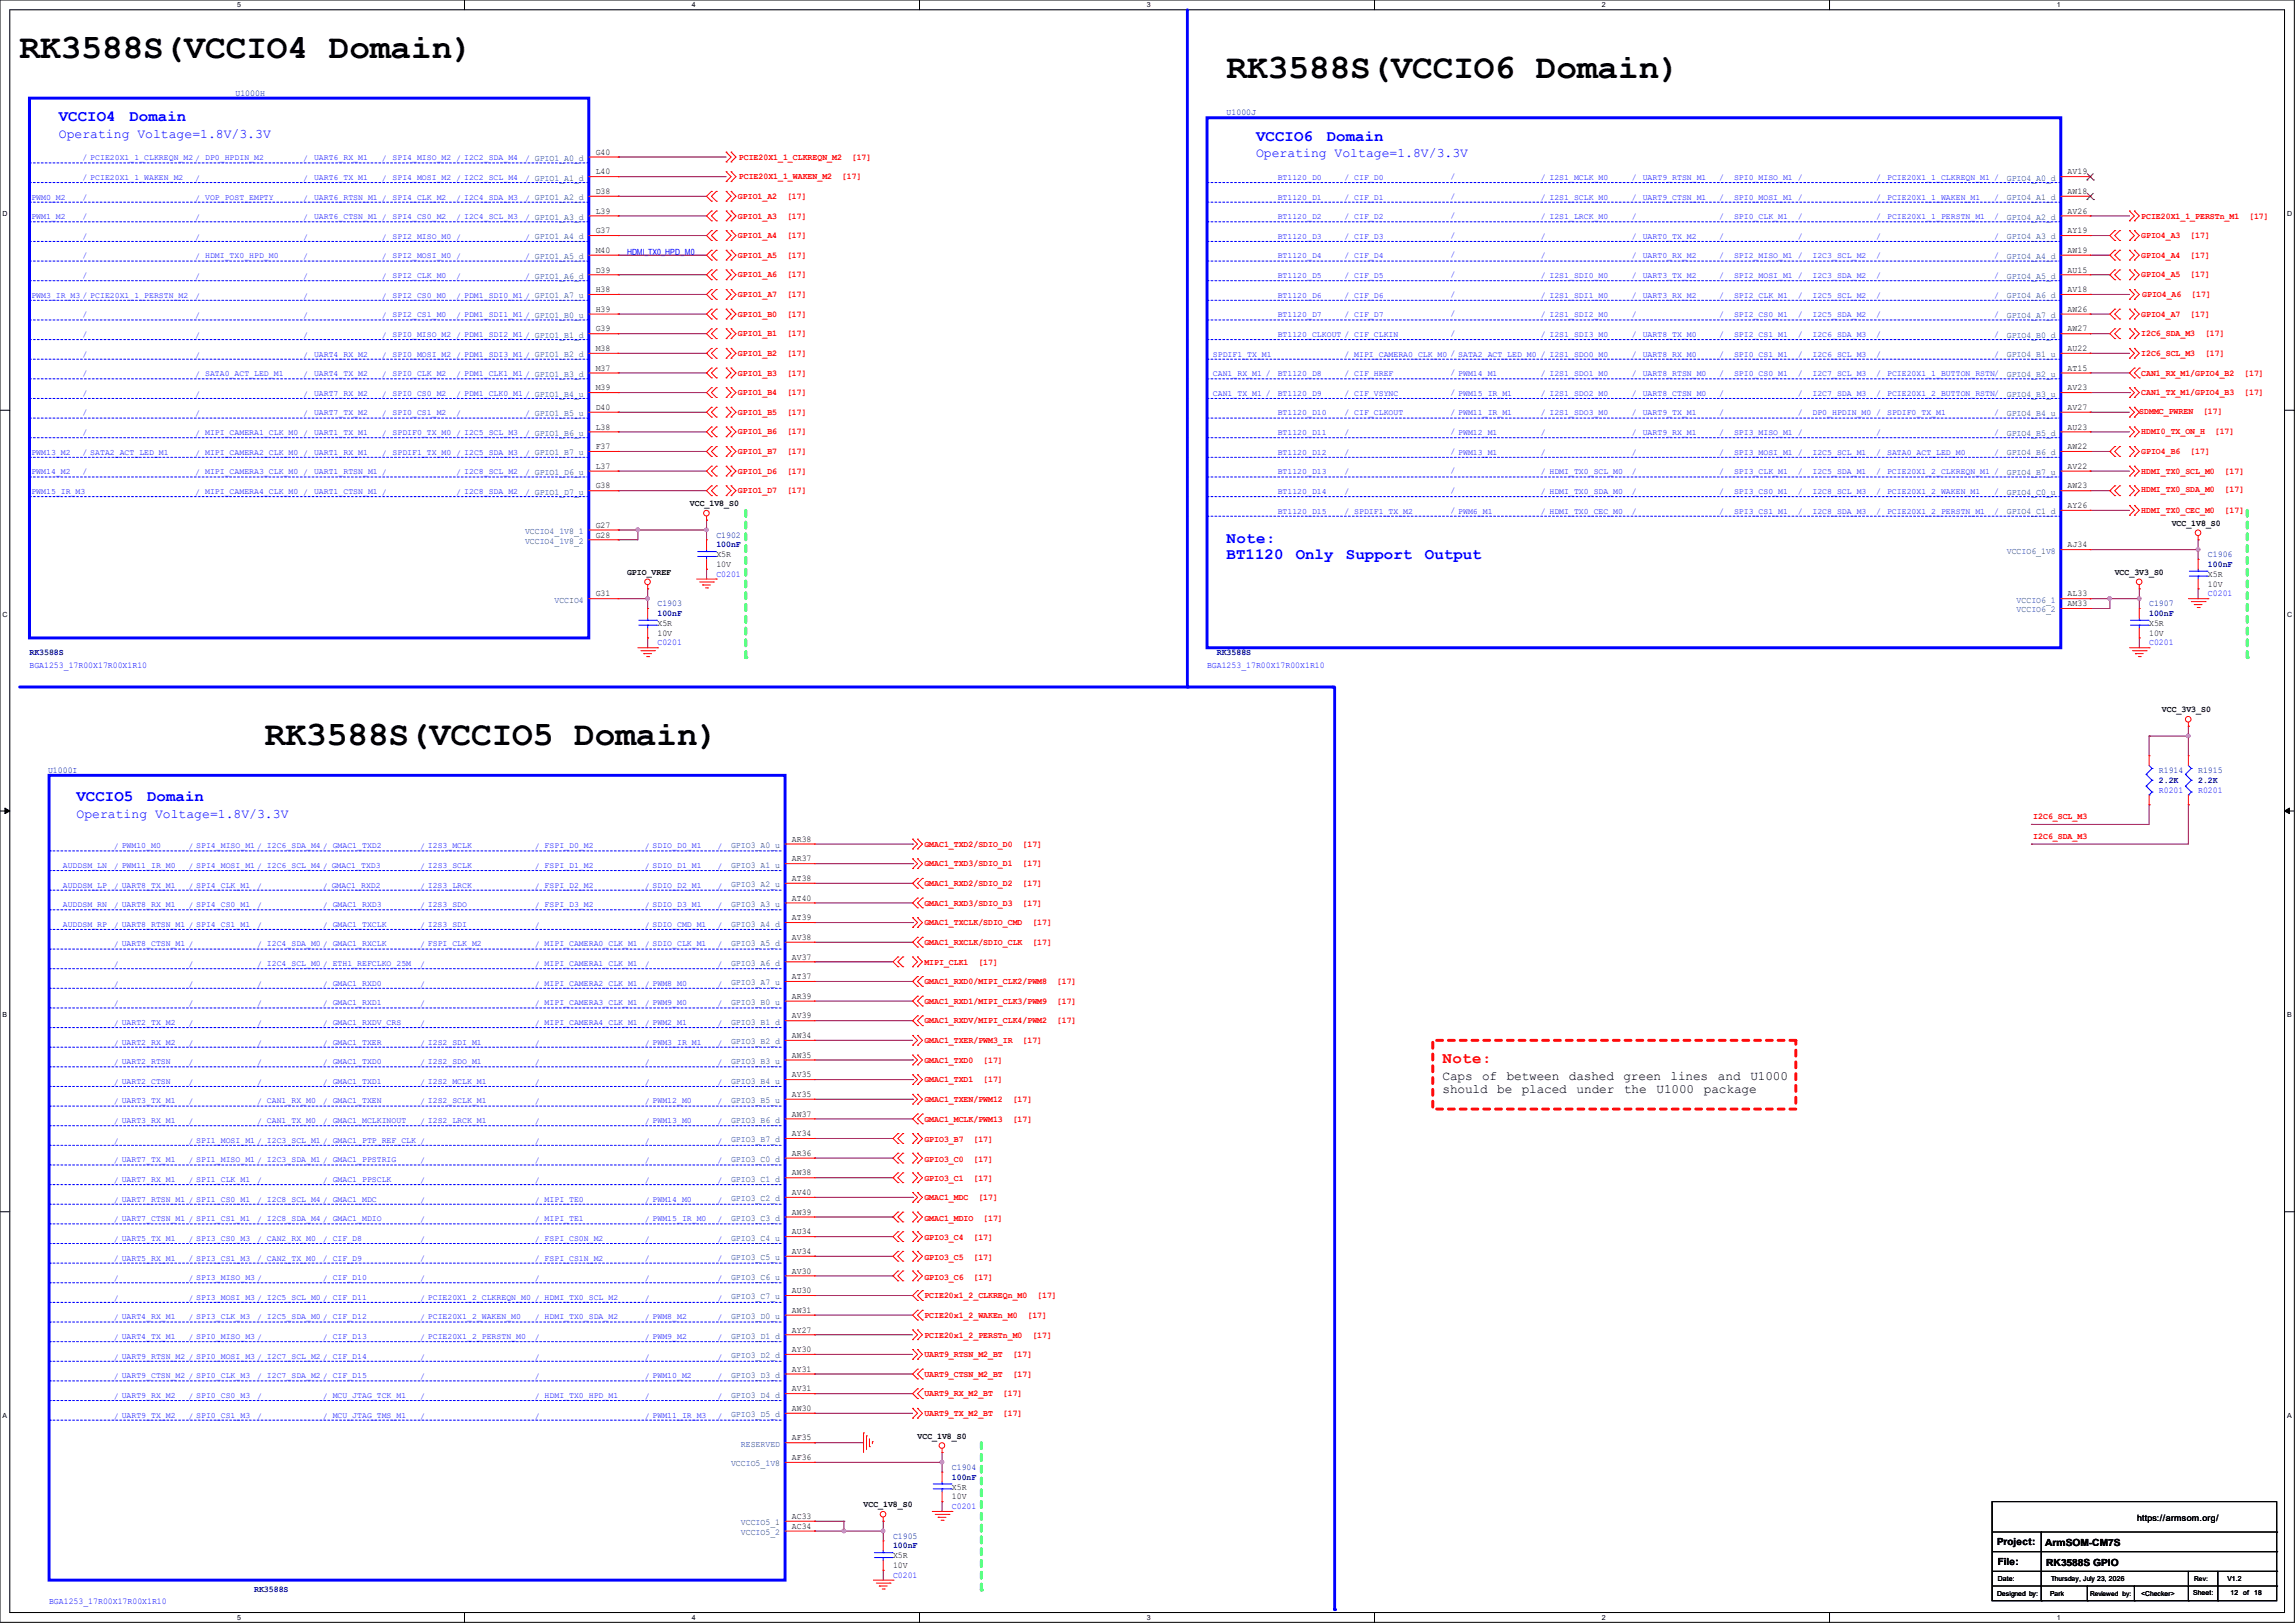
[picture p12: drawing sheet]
<svg xmlns="http://www.w3.org/2000/svg" width="297mm" height="210mm" viewBox="0 0 297 210" stroke-linecap="round" stroke-linejoin="round" font-family="sans-serif">
<defs><g id="words">
<g font-size="4.4">
<text x="2.5" y="7.5">RK3588S(VCCIO4 Domain)</text>
<text x="158.7" y="10.1">RK3588S(VCCIO6 Domain)</text>
<text x="34.3" y="96.4">RK3588S(VCCIO5 Domain)</text>
</g>
<g font-size="2" fill="#00f">
<text x="7.6" y="15.7">VCCIO4</text>
<text x="16.8" y="15.7">Domain</text>
<text x="162.6" y="18.2">VCCIO6</text>
<text x="171.7" y="18.2">Domain</text>
<text x="158.7" y="70.3">Note:</text>
<text x="158.7" y="72.3">BT1120</text>
<text x="167.7" y="72.3">Only</text>
<text x="174.2" y="72.3">Support</text>
<text x="184.4" y="72.3">Output</text>
<text x="9.9" y="103.7">VCCIO5</text>
<text x="19.1" y="103.7">Domain</text>
</g>
<text font-size="2" fill="#f00" x="186.7" y="137.6">Note:</text>
<g font-size="1.7" fill="#00f">
<text x="7.6" y="17.8">Operating Voltage=1.8V/3.3V</text>
<text x="162.6" y="20.4">Operating Voltage=1.8V/3.3V</text>
<text x="9.9" y="105.8">Operating Voltage=1.8V/3.3V</text>
</g>
<g font-size="1.7">
<text x="186.7" y="139.7">Caps</text>
<text x="186.7" y="141.4">should</text>
<text x="191.8" y="139.7">of</text>
<text x="193.8" y="141.4">be</text>
<text x="195" y="139.7">between</text>
<text x="196.9" y="141.4">placed</text>
<text x="203" y="139.7">dashed</text>
<text x="204" y="141.4">under</text>
<text x="210.1" y="139.7">green</text>
<text x="210.2" y="141.4">the</text>
<text x="214.4" y="141.4">U1000</text>
<text x="216.2" y="139.7">lines</text>
<text x="220.5" y="141.4">package</text>
<text x="222.3" y="139.7">and</text>
<text x="226.5" y="139.7">U1000</text>
</g>
<g font-size="1.3">
<text x="258.4" y="199.9">Project:</text>
<text x="258.6" y="202.5">File:</text>
<text x="264.7" y="200.1">ArmSOM-CM7S</text>
<text x="264.8" y="202.6">RK3588S GPIO</text>
</g>
<g font-size="1.1" fill="#000080">
<text x="30.5" y="12.4">U1000H</text>
<text x="158.7" y="14.9">U1000J</text>
<text x="92.7" y="69.6">C1902</text>
<text x="92.7" y="70.8">100nF</text>
<text x="285.7" y="72.1">C1906</text>
<text x="285.7" y="73.4">100nF</text>
<text x="85.1" y="78.4">C1903</text>
<text x="85.1" y="79.7">100nF</text>
<text x="278.1" y="78.4">C1907</text>
<text x="278.1" y="79.7">100nF</text>
<text x="3.8" y="84.8">RK3588S</text>
<text x="157.5" y="84.8">RK3588S</text>
<text x="6.2" y="100">U1000I</text>
<text x="279.4" y="100">R1914</text>
<text x="279.4" y="101.3">2.2K</text>
<text x="284.5" y="100">R1915</text>
<text x="284.5" y="101.3">2.2K</text>
<text x="123.2" y="190.2">C1904</text>
<text x="123.2" y="191.5">100nF</text>
<text x="115.6" y="199.1">C1905</text>
<text x="115.6" y="200.4">100nF</text>
<text x="32.9" y="206">RK3588S</text>
</g>
<g font-size="1.1" fill="#00f">
<text x="10.7" y="23.3">/ PCIE20X1_1_WAKEN_M2</text>
<text x="10.7" y="20.7">/ PCIE20X1_1_CLKREQN_M2 / DP0_HPDIN_M2</text>
<text x="25.3" y="23.4">/</text>
<text x="39.2" y="23.4">/</text>
<text x="39.2" y="20.9">/</text>
<text x="40.6" y="20.7">UART6_RX_M1</text>
<text x="40.6" y="23.3">UART6_TX_M1</text>
<text x="49.4" y="23.4">/</text>
<text x="49.4" y="20.9">/</text>
<text x="50.8" y="20.7">SPI4_MISO_M2 / I2C2_SDA_M4</text>
<text x="50.8" y="23.3">SPI4_MOSI_M2 / I2C2_SCL_M4</text>
<text x="67.9" y="20.9">/ GPIO1_A0_d</text>
<text x="67.9" y="23.4">/ GPIO1_A1_d</text>
<text x="165.4" y="23.3">BT1120_D0</text>
<text x="174" y="23.3">/ CIF_D0</text>
<text x="187.7" y="23.2">/</text>
<text x="199.4" y="23.3">/ I2S1_MCLK_M0</text>
<text x="211.2" y="23.3">/</text>
<text x="212.6" y="23.3">UART9_RTSN_M1</text>
<text x="222.5" y="23.3">/</text>
<text x="224.4" y="23.3">SPI0_MISO_M1 /</text>
<text x="242.8" y="23.3">/</text>
<text x="244.2" y="23.3">PCIE20X1_1_CLKREQN_M1 /</text>
<text x="4.1" y="25.8">PWM0_M2</text>
<text x="4.1" y="28.4">PWM1_M2</text>
<text x="10.7" y="28.4">/</text>
<text x="10.7" y="25.8">/</text>
<text x="25.3" y="26">/ VOP_POST_EMPTY</text>
<text x="25.3" y="28.5">/</text>
<text x="39.2" y="26">/</text>
<text x="39.2" y="28.5">/</text>
<text x="40.6" y="25.8">UART6_RTSN_M1 /</text>
<text x="40.6" y="28.4">UART6_CTSN_M1 /</text>
<text x="50.8" y="28.4">SPI4_CS0_M2</text>
<text x="50.8" y="25.8">SPI4_CLK_M2</text>
<text x="59.1" y="26">/ I2C4_SDA_M3</text>
<text x="59.1" y="28.5">/ I2C4_SCL_M3</text>
<text x="67.9" y="26">/ GPIO1_A2_d</text>
<text x="67.9" y="28.5">/ GPIO1_A3_d</text>
<text x="165.4" y="25.8">BT1120_D1</text>
<text x="165.4" y="28.4">BT1120_D2</text>
<text x="174" y="28.4">/ CIF_D2</text>
<text x="174" y="25.8">/ CIF_D1</text>
<text x="187.7" y="25.7">/</text>
<text x="187.7" y="28.2">/</text>
<text x="199.4" y="25.8">/ I2S1_SCLK_M0</text>
<text x="199.4" y="28.4">/ I2S1_LRCK_M0</text>
<text x="211.2" y="25.8">/</text>
<text x="211.2" y="28.4">/</text>
<text x="212.6" y="25.8">UART9_CTSN_M1</text>
<text x="222.5" y="25.8">/</text>
<text x="222.5" y="28.4">/</text>
<text x="224.4" y="25.8">SPI0_MOSI_M1 /</text>
<text x="224.4" y="28.4">SPI0_CLK_M1</text>
<text x="232.7" y="28.4">/</text>
<text x="242.8" y="25.8">/</text>
<text x="242.8" y="28.4">/</text>
<text x="244.2" y="25.8">PCIE20X1_1_WAKEN_M1</text>
<text x="244.2" y="28.4">PCIE20X1_1_PERSTN_M1</text>
<text x="258.1" y="28.4">/</text>
<text x="258.1" y="25.8">/</text>
<text x="10.7" y="36">/</text>
<text x="10.7" y="33.4">/</text>
<text x="10.7" y="30.9">/</text>
<text x="25.3" y="31">/</text>
<text x="25.3" y="33.6">/ HDMI_TX0_HPD_M0</text>
<text x="39.2" y="31">/</text>
<text x="39.2" y="33.6">/</text>
<text x="49.4" y="31">/</text>
<text x="49.4" y="33.6">/</text>
<text x="50.8" y="30.9">SPI2_MISO_M0 /</text>
<text x="50.8" y="36">SPI2_CLK_M0</text>
<text x="50.8" y="33.4">SPI2_MOSI_M0 /</text>
<text x="67.9" y="31">/ GPIO1_A4_d</text>
<text x="67.9" y="33.6">/ GPIO1_A5_d</text>
<text x="81.2" y="32.9">HDMI_TX0_HPD_M0</text>
<text x="165.4" y="30.9">BT1120_D3</text>
<text x="165.4" y="33.4">BT1120_D4</text>
<text x="165.4" y="36">BT1120_D5</text>
<text x="174" y="36">/ CIF_D5</text>
<text x="174" y="33.4">/ CIF_D4</text>
<text x="174" y="30.9">/ CIF_D3</text>
<text x="187.7" y="30.8">/</text>
<text x="187.7" y="33.3">/</text>
<text x="187.7" y="35.9">/</text>
<text x="199.4" y="30.9">/</text>
<text x="199.4" y="33.4">/</text>
<text x="199.4" y="36">/ I2S1_SDI0_M0</text>
<text x="211.2" y="30.9">/</text>
<text x="211.2" y="33.4">/</text>
<text x="211.2" y="36">/</text>
<text x="212.6" y="30.9">UART0_TX_M2</text>
<text x="212.6" y="33.4">UART0_RX_M2</text>
<text x="212.6" y="36">UART3_TX_M2</text>
<text x="222.5" y="30.9">/</text>
<text x="222.5" y="33.4">/</text>
<text x="222.5" y="36">/</text>
<text x="224.4" y="33.4">SPI2_MISO_M1 /</text>
<text x="224.4" y="36">SPI2_MOSI_M1 /</text>
<text x="232.7" y="30.9">/</text>
<text x="234.6" y="33.4">I2C3_SCL_M2</text>
<text x="234.6" y="36">I2C3_SDA_M2</text>
<text x="242.8" y="30.9">/</text>
<text x="242.8" y="33.4">/</text>
<text x="242.8" y="36">/</text>
<text x="258.1" y="33.4">/</text>
<text x="258.1" y="36">/</text>
<text x="258.1" y="30.9">/</text>
<text x="4.1" y="38.5">PWM3_IR_M3 / PCIE20X1_1_PERSTN_M2</text>
<text x="10.7" y="41.1">/</text>
<text x="25.3" y="36.1">/</text>
<text x="25.3" y="38.7">/</text>
<text x="25.3" y="41.2">/</text>
<text x="39.2" y="36.1">/</text>
<text x="39.2" y="38.7">/</text>
<text x="39.2" y="41.2">/</text>
<text x="49.4" y="36.1">/</text>
<text x="49.4" y="38.7">/</text>
<text x="49.4" y="41.2">/</text>
<text x="50.8" y="38.5">SPI2_CS0_M0</text>
<text x="50.8" y="41.1">SPI2_CS1_M0</text>
<text x="59.1" y="36.1">/</text>
<text x="59.1" y="38.7">/ PDM1_SDI0_M1 / GPIO1_A7_u</text>
<text x="59.1" y="41.2">/ PDM1_SDI1_M1 / GPIO1_B0_u</text>
<text x="67.9" y="36.1">/ GPIO1_A6_d</text>
<text x="165.4" y="38.5">BT1120_D6</text>
<text x="165.4" y="41.1">BT1120_D7</text>
<text x="174" y="41.1">/ CIF_D7</text>
<text x="174" y="38.5">/ CIF_D6</text>
<text x="187.7" y="38.4">/</text>
<text x="187.7" y="40.9">/</text>
<text x="199.4" y="38.5">/ I2S1_SDI1_M0</text>
<text x="199.4" y="41.1">/ I2S1_SDI2_M0</text>
<text x="211.2" y="38.5">/</text>
<text x="211.2" y="41.1">/</text>
<text x="212.6" y="38.5">UART3_RX_M2</text>
<text x="222.5" y="38.5">/</text>
<text x="222.5" y="41.1">/</text>
<text x="224.4" y="38.5">SPI2_CLK_M1</text>
<text x="224.4" y="41.1">SPI2_CS0_M1</text>
<text x="232.7" y="38.5">/</text>
<text x="232.7" y="41.1">/</text>
<text x="234.6" y="38.5">I2C5_SCL_M2</text>
<text x="234.6" y="41.1">I2C5_SDA_M2</text>
<text x="242.8" y="38.5">/</text>
<text x="242.8" y="41.1">/</text>
<text x="258.1" y="38.5">/</text>
<text x="258.1" y="41.1">/</text>
<text x="10.7" y="43.6">/</text>
<text x="10.7" y="46.1">/</text>
<text x="25.3" y="43.7">/</text>
<text x="25.3" y="46.3">/</text>
<text x="39.2" y="43.7">/</text>
<text x="39.2" y="46.3">/</text>
<text x="40.6" y="46.1">UART4_RX_M2</text>
<text x="49.4" y="43.7">/</text>
<text x="49.4" y="46.3">/</text>
<text x="50.8" y="43.6">SPI0_MISO_M2 / PDM1_SDI2_M1 / GPIO1_B1_d</text>
<text x="50.8" y="46.1">SPI0_MOSI_M2 / PDM1_SDI3_M1 / GPIO1_B2_d</text>
<text x="157" y="46.1">SPDIF1_TX_M1</text>
<text x="165.4" y="43.6">BT1120_CLKOUT / CIF_CLKIN</text>
<text x="174" y="46.1">/ MIPI_CAMERA0_CLK_M0 / SATA2_ACT_LED_M0 / I2S1_SDO0_M0</text>
<text x="187.7" y="43.5">/</text>
<text x="199.4" y="43.6">/ I2S1_SDI3_M0</text>
<text x="211.2" y="43.6">/</text>
<text x="211.2" y="46.1">/</text>
<text x="212.6" y="43.6">UART8_TX_M0</text>
<text x="212.6" y="46.1">UART8_RX_M0</text>
<text x="222.5" y="43.6">/</text>
<text x="222.5" y="46.1">/</text>
<text x="224.4" y="43.6">SPI2_CS1_M1</text>
<text x="224.4" y="46.1">SPI0_CS1_M1</text>
<text x="232.7" y="43.6">/</text>
<text x="232.7" y="46.1">/</text>
<text x="234.6" y="46.1">I2C6_SCL_M3</text>
<text x="234.6" y="43.6">I2C6_SDA_M3</text>
<text x="242.8" y="43.6">/</text>
<text x="242.8" y="46.1">/</text>
<text x="258.1" y="43.6">/</text>
<text x="258.1" y="46.1">/</text>
<text x="10.7" y="48.7">/</text>
<text x="10.7" y="51.2">/</text>
<text x="10.7" y="53.8">/</text>
<text x="25.3" y="48.8">/ SATA0_ACT_LED_M1</text>
<text x="25.3" y="51.4">/</text>
<text x="25.3" y="53.9">/</text>
<text x="39.2" y="48.8">/</text>
<text x="39.2" y="51.4">/</text>
<text x="39.2" y="53.9">/</text>
<text x="40.6" y="48.7">UART4_TX_M2</text>
<text x="40.6" y="51.2">UART7_RX_M2</text>
<text x="40.6" y="53.8">UART7_TX_M2</text>
<text x="49.4" y="48.8">/</text>
<text x="49.4" y="51.4">/</text>
<text x="49.4" y="53.9">/</text>
<text x="50.8" y="48.7">SPI0_CLK_M2</text>
<text x="50.8" y="51.2">SPI0_CS0_M2</text>
<text x="50.8" y="53.8">SPI0_CS1_M2</text>
<text x="59.1" y="48.8">/ PDM1_CLK1_M1 / GPIO1_B3_d</text>
<text x="59.1" y="51.4">/ PDM1_CLK0_M1 / GPIO1_B4_u</text>
<text x="59.1" y="53.9">/</text>
<text x="67.9" y="53.9">/ GPIO1_B5_u</text>
<text x="157" y="48.7">CAN1_RX_M1 /</text>
<text x="157" y="51.2">CAN1_TX_M1 /</text>
<text x="165.4" y="51.2">BT1120_D9</text>
<text x="165.4" y="53.8">BT1120_D10</text>
<text x="165.4" y="48.7">BT1120_D8</text>
<text x="174" y="48.7">/ CIF_HREF</text>
<text x="174" y="51.2">/ CIF_VSYNC</text>
<text x="174" y="53.8">/ CIF_CLKOUT</text>
<text x="187.7" y="48.6">/ PWM14_M1</text>
<text x="187.7" y="51.1">/ PWM15_IR_M1</text>
<text x="187.7" y="53.6">/ PWM11_IR_M1</text>
<text x="199.4" y="48.7">/ I2S1_SDO1_M0</text>
<text x="199.4" y="51.2">/ I2S1_SDO2_M0</text>
<text x="199.4" y="53.8">/ I2S1_SDO3_M0</text>
<text x="211.2" y="48.7">/</text>
<text x="211.2" y="51.2">/</text>
<text x="211.2" y="53.8">/</text>
<text x="212.6" y="48.7">UART8_RTSN_M0</text>
<text x="212.6" y="51.2">UART8_CTSN_M0</text>
<text x="212.6" y="53.8">UART9_TX_M1</text>
<text x="222.5" y="48.7">/</text>
<text x="222.5" y="51.2">/</text>
<text x="222.5" y="53.8">/</text>
<text x="224.4" y="48.7">SPI0_CS0_M1</text>
<text x="232.7" y="48.7">/</text>
<text x="232.7" y="51.2">/</text>
<text x="232.7" y="53.8">/</text>
<text x="234.6" y="48.7">I2C7_SCL_M3</text>
<text x="234.6" y="51.2">I2C7_SDA_M3</text>
<text x="234.6" y="53.8">DP0_HPDIN_M0 /</text>
<text x="242.8" y="48.7">/</text>
<text x="242.8" y="51.2">/</text>
<text x="244.2" y="53.8">SPDIF0_TX_M1</text>
<text x="244.2" y="48.7">PCIE20X1_1_BUTTON_RSTN/</text>
<text x="244.2" y="51.2">PCIE20X1_2_BUTTON_RSTN/</text>
<text x="258.1" y="53.8">/</text>
<text x="4.1" y="58.8">PWM13_M2</text>
<text x="10.7" y="56.3">/</text>
<text x="10.7" y="58.8">/ SATA2_ACT_LED_M1</text>
<text x="25.3" y="56.4">/ MIPI_CAMERA1_CLK_M0 /</text>
<text x="25.3" y="59">/ MIPI_CAMERA2_CLK_M0 /</text>
<text x="40.6" y="56.3">UART1_TX_M1</text>
<text x="40.6" y="58.8">UART1_RX_M1</text>
<text x="49.4" y="56.4">/</text>
<text x="49.4" y="59">/</text>
<text x="50.8" y="56.3">SPDIF0_TX_M0 / I2C5_SCL_M3</text>
<text x="50.8" y="58.8">SPDIF1_TX_M0 / I2C5_SDA_M3</text>
<text x="67.9" y="56.4">/ GPIO1_B6_u</text>
<text x="67.9" y="59">/ GPIO1_B7_u</text>
<text x="165.4" y="56.3">BT1120_D11</text>
<text x="165.4" y="58.8">BT1120_D12</text>
<text x="174" y="56.3">/</text>
<text x="174" y="58.8">/</text>
<text x="187.7" y="56.2">/ PWM12_M1</text>
<text x="187.7" y="58.7">/ PWM13_M1</text>
<text x="199.4" y="56.3">/</text>
<text x="199.4" y="58.8">/</text>
<text x="211.2" y="56.3">/</text>
<text x="211.2" y="58.8">/</text>
<text x="212.6" y="56.3">UART9_RX_M1</text>
<text x="222.5" y="56.3">/</text>
<text x="222.5" y="58.8">/</text>
<text x="224.4" y="56.3">SPI3_MISO_M1 /</text>
<text x="224.4" y="58.8">SPI3_MOSI_M1 /</text>
<text x="234.6" y="58.8">I2C5_SCL_M1</text>
<text x="242.8" y="56.3">/</text>
<text x="242.8" y="58.8">/</text>
<text x="244.2" y="58.8">SATA0_ACT_LED_M0</text>
<text x="258.1" y="56.3">/</text>
<text x="258.1" y="58.8">/</text>
<text x="4.1" y="61.4">PWM14_M2</text>
<text x="4.1" y="63.9">PWM15_IR_M3</text>
<text x="10.7" y="61.4">/</text>
<text x="25.3" y="61.5">/ MIPI_CAMERA3_CLK_M0 /</text>
<text x="25.3" y="64.1">/ MIPI_CAMERA4_CLK_M0 /</text>
<text x="40.6" y="61.4">UART1_RTSN_M1 /</text>
<text x="40.6" y="63.9">UART1_CTSN_M1 /</text>
<text x="59.1" y="61.5">/ I2C8_SCL_M2</text>
<text x="59.1" y="64.1">/ I2C8_SDA_M2</text>
<text x="67.9" y="61.5">/ GPIO1_D6_u</text>
<text x="67.9" y="64.1">/ GPIO1_D7_u</text>
<text x="165.4" y="61.4">BT1120_D13</text>
<text x="165.4" y="63.9">BT1120_D14</text>
<text x="174" y="61.4">/</text>
<text x="174" y="63.9">/</text>
<text x="187.7" y="61.3">/</text>
<text x="187.7" y="63.8">/</text>
<text x="199.4" y="61.4">/ HDMI_TX0_SCL_M0</text>
<text x="199.4" y="63.9">/ HDMI_TX0_SDA_M0</text>
<text x="211.2" y="61.4">/</text>
<text x="211.2" y="63.9">/</text>
<text x="222.5" y="61.4">/</text>
<text x="222.5" y="63.9">/</text>
<text x="224.4" y="61.4">SPI3_CLK_M1</text>
<text x="224.4" y="63.9">SPI3_CS0_M1</text>
<text x="232.7" y="61.4">/</text>
<text x="232.7" y="63.9">/</text>
<text x="234.6" y="61.4">I2C5_SDA_M1</text>
<text x="234.6" y="63.9">I2C8_SCL_M3</text>
<text x="242.8" y="61.4">/</text>
<text x="242.8" y="63.9">/</text>
<text x="244.2" y="61.4">PCIE20X1_2_CLKREQN_M1 /</text>
<text x="244.2" y="63.9">PCIE20X1_2_WAKEN_M1</text>
<text x="258.1" y="63.9">/</text>
<text x="165.4" y="66.5">BT1120_D15</text>
<text x="174" y="66.5">/ SPDIF1_TX_M2</text>
<text x="187.7" y="66.3">/ PWM6_M1</text>
<text x="199.4" y="66.5">/ HDMI_TX0_CEC_M0</text>
<text x="211.2" y="66.5">/</text>
<text x="222.5" y="66.5">/</text>
<text x="224.4" y="66.5">SPI3_CS1_M1</text>
<text x="232.7" y="66.5">/</text>
<text x="234.6" y="66.5">I2C8_SDA_M3</text>
<text x="242.8" y="66.5">/</text>
<text x="244.2" y="66.5">PCIE20X1_2_PERSTN_M1</text>
<text x="258.1" y="66.5">/</text>
<text x="92.7" y="74.6">C0201</text>
<text x="285.7" y="77.2">C0201</text>
<text x="85.1" y="83.5">C0201</text>
<text x="278.1" y="83.5">C0201</text>
<text x="3.8" y="86.4">BGA1253_17R00X17R00X1R10</text>
<text x="156.2" y="86.4">BGA1253_17R00X17R00X1R10</text>
<text x="279.4" y="102.6">R0201</text>
<text x="284.5" y="102.6">R0201</text>
<text x="8.1" y="112.3">AUDDSM_LN</text>
<text x="14.7" y="109.9">/ PWM10_M0</text>
<text x="14.7" y="112.4">/ PWM11_IR_M0</text>
<text x="24.4" y="109.9">/ SPI4_MISO_M1 / I2C6_SDA_M4 / GMAC1_TXD2</text>
<text x="24.4" y="112.4">/ SPI4_MOSI_M1 / I2C6_SCL_M4 / GMAC1_TXD3</text>
<text x="54.4" y="109.9">/ I2S3_MCLK</text>
<text x="54.4" y="112.4">/ I2S3_SCLK</text>
<text x="69.2" y="109.9">/ FSPI_D0_M2</text>
<text x="69.2" y="112.4">/ FSPI_D1_M2</text>
<text x="83.4" y="109.9">/ SDIO_D0_M1</text>
<text x="83.4" y="112.4">/ SDIO_D1_M1</text>
<text x="92.8" y="109.9">/</text>
<text x="92.8" y="112.4">/</text>
<text x="8.1" y="114.9">AUDDSM_LP</text>
<text x="8.1" y="117.4">AUDDSM_RN</text>
<text x="8.1" y="119.9">AUDDSM_RP</text>
<text x="14.7" y="115">/ UART8_TX_M1</text>
<text x="14.7" y="117.5">/ UART8_RX_M1</text>
<text x="24.4" y="115">/ SPI4_CLK_M1</text>
<text x="24.4" y="117.5">/ SPI4_CS0_M1</text>
<text x="33.3" y="115">/</text>
<text x="33.3" y="117.5">/</text>
<text x="41.8" y="115">/ GMAC1_RXD2</text>
<text x="41.8" y="117.5">/ GMAC1_RXD3</text>
<text x="54.4" y="115">/ I2S3_LRCK</text>
<text x="54.4" y="117.5">/ I2S3_SDO</text>
<text x="69.2" y="115">/ FSPI_D2_M2</text>
<text x="69.2" y="117.5">/ FSPI_D3_M2</text>
<text x="83.4" y="115">/ SDIO_D2_M1</text>
<text x="83.4" y="117.5">/ SDIO_D3_M1</text>
<text x="92.8" y="115">/</text>
<text x="92.8" y="117.5">/</text>
<text x="14.7" y="120.1">/ UART8_RTSN_M1 / SPI4_CS1_M1</text>
<text x="14.7" y="122.6">/ UART8_CTSN_M1 /</text>
<text x="14.7" y="125.1">/</text>
<text x="24.4" y="125.1">/</text>
<text x="33.3" y="120.1">/</text>
<text x="33.3" y="122.6">/ I2C4_SDA_M0 / GMAC1_RXCLK</text>
<text x="33.3" y="125.1">/ I2C4_SCL_M0 / ETH1_REFCLKO_25M</text>
<text x="41.8" y="120.1">/ GMAC1_TXCLK</text>
<text x="54.4" y="120.1">/ I2S3_SDI</text>
<text x="54.4" y="122.6">/ FSPI_CLK_M2</text>
<text x="54.4" y="125.1">/</text>
<text x="69.2" y="120.1">/</text>
<text x="69.2" y="122.6">/ MIPI_CAMERA0_CLK_M1</text>
<text x="69.2" y="125.1">/ MIPI_CAMERA1_CLK_M1</text>
<text x="83.4" y="125.1">/</text>
<text x="83.4" y="120.1">/ SDIO_CMD_M1</text>
<text x="83.4" y="122.6">/ SDIO_CLK_M1</text>
<text x="92.8" y="120.1">/</text>
<text x="92.8" y="122.6">/</text>
<text x="92.8" y="125.1">/</text>
<text x="14.7" y="127.7">/</text>
<text x="14.7" y="130.2">/</text>
<text x="24.4" y="127.7">/</text>
<text x="24.4" y="130.2">/</text>
<text x="33.3" y="127.7">/</text>
<text x="33.3" y="130.2">/</text>
<text x="41.8" y="127.7">/ GMAC1_RXD0</text>
<text x="41.8" y="130.2">/ GMAC1_RXD1</text>
<text x="54.4" y="127.7">/</text>
<text x="54.4" y="130.2">/</text>
<text x="69.2" y="127.7">/ MIPI_CAMERA2_CLK_M1</text>
<text x="69.2" y="130.2">/ MIPI_CAMERA3_CLK_M1</text>
<text x="83.4" y="127.7">/ PWM8_M0</text>
<text x="83.4" y="130.2">/ PWM9_M0</text>
<text x="92.8" y="127.7">/</text>
<text x="92.8" y="130.2">/</text>
<text x="14.7" y="132.8">/ UART2_TX_M2</text>
<text x="14.7" y="135.3">/ UART2_RX_M2</text>
<text x="14.7" y="137.8">/ UART2_RTSN</text>
<text x="24.4" y="132.8">/</text>
<text x="24.4" y="135.3">/</text>
<text x="24.4" y="137.8">/</text>
<text x="33.3" y="132.8">/</text>
<text x="33.3" y="135.3">/</text>
<text x="33.3" y="137.8">/</text>
<text x="41.8" y="132.8">/ GMAC1_RXDV_CRS</text>
<text x="41.8" y="135.3">/ GMAC1_TXER</text>
<text x="41.8" y="137.8">/ GMAC1_TXD0</text>
<text x="54.4" y="132.8">/</text>
<text x="54.4" y="135.3">/ I2S2_SDI_M1</text>
<text x="54.4" y="137.8">/ I2S2_SDO_M1</text>
<text x="69.2" y="132.8">/ MIPI_CAMERA4_CLK_M1</text>
<text x="69.2" y="135.3">/</text>
<text x="69.2" y="137.8">/</text>
<text x="83.4" y="137.8">/</text>
<text x="83.4" y="132.8">/ PWM2_M1</text>
<text x="83.4" y="135.3">/ PWM3_IR_M1</text>
<text x="92.8" y="132.8">/</text>
<text x="92.8" y="135.3">/</text>
<text x="92.8" y="137.8">/</text>
<text x="14.7" y="140.4">/ UART2_CTSN</text>
<text x="14.7" y="142.9">/ UART3_TX_M1</text>
<text x="24.4" y="140.4">/</text>
<text x="24.4" y="142.9">/</text>
<text x="33.3" y="140.4">/</text>
<text x="33.3" y="142.9">/ CAN1_RX_M0</text>
<text x="41.8" y="140.4">/ GMAC1_TXD1</text>
<text x="41.8" y="142.9">/ GMAC1_TXEN</text>
<text x="54.4" y="140.4">/ I2S2_MCLK_M1</text>
<text x="54.4" y="142.9">/ I2S2_SCLK_M1</text>
<text x="69.2" y="140.4">/</text>
<text x="69.2" y="142.9">/</text>
<text x="83.4" y="140.4">/</text>
<text x="83.4" y="142.9">/ PWM12_M0</text>
<text x="92.8" y="140.4">/</text>
<text x="92.8" y="142.9">/</text>
<text x="14.7" y="145.5">/ UART3_RX_M1</text>
<text x="14.7" y="148">/</text>
<text x="24.4" y="145.5">/</text>
<text x="24.4" y="148">/ SPI1_MOSI_M1 / I2C3_SCL_M1 / GMAC1_PTP_REF_CLK /</text>
<text x="33.3" y="145.5">/ CAN1_TX_M0</text>
<text x="41.8" y="145.5">/ GMAC1_MCLKINOUT</text>
<text x="54.4" y="145.5">/ I2S2_LRCK_M1</text>
<text x="69.2" y="145.5">/</text>
<text x="69.2" y="148">/</text>
<text x="83.4" y="148">/</text>
<text x="83.4" y="145.5">/ PWM13_M0</text>
<text x="92.8" y="145.5">/</text>
<text x="92.8" y="148">/</text>
<text x="14.7" y="150.5">/ UART7_TX_M1</text>
<text x="14.7" y="153.1">/ UART7_RX_M1</text>
<text x="14.7" y="155.6">/ UART7_RTSN_M1 / SPI1_CS0_M1</text>
<text x="24.4" y="150.5">/ SPI1_MISO_M1 / I2C3_SDA_M1 / GMAC1_PPSTRIG</text>
<text x="24.4" y="153.1">/ SPI1_CLK_M1</text>
<text x="33.3" y="153.1">/</text>
<text x="33.3" y="155.6">/ I2C8_SCL_M4 / GMAC1_MDC</text>
<text x="41.8" y="153.1">/ GMAC1_PPSCLK</text>
<text x="54.4" y="150.5">/</text>
<text x="54.4" y="153.1">/</text>
<text x="54.4" y="155.6">/</text>
<text x="69.2" y="150.5">/</text>
<text x="69.2" y="153.1">/</text>
<text x="69.2" y="155.6">/ MIPI_TE0</text>
<text x="83.4" y="150.5">/</text>
<text x="83.4" y="153.1">/</text>
<text x="83.4" y="155.6">/ PWM14_M0</text>
<text x="92.8" y="150.5">/</text>
<text x="92.8" y="153.1">/</text>
<text x="92.8" y="155.6">/</text>
<text x="14.7" y="158.2">/ UART7_CTSN_M1 / SPI1_CS1_M1</text>
<text x="14.7" y="160.7">/ UART5_TX_M1</text>
<text x="24.4" y="160.7">/ SPI3_CS0_M3</text>
<text x="33.3" y="158.2">/ I2C8_SDA_M4 / GMAC1_MDIO</text>
<text x="33.3" y="160.7">/ CAN2_RX_M0</text>
<text x="41.8" y="160.7">/ CIF_D8</text>
<text x="54.4" y="158.2">/</text>
<text x="54.4" y="160.7">/</text>
<text x="69.2" y="158.2">/ MIPI_TE1</text>
<text x="69.2" y="160.7">/ FSPI_CS0N_M2</text>
<text x="83.4" y="160.7">/</text>
<text x="83.4" y="158.2">/ PWM15_IR_M0</text>
<text x="92.8" y="158.2">/</text>
<text x="92.8" y="160.7">/</text>
<text x="14.7" y="163.2">/ UART5_RX_M1</text>
<text x="14.7" y="165.8">/</text>
<text x="24.4" y="163.2">/ SPI3_CS1_M3</text>
<text x="24.4" y="165.8">/ SPI3_MISO_M3 /</text>
<text x="33.3" y="163.2">/ CAN2_TX_M0</text>
<text x="41.8" y="163.2">/ CIF_D9</text>
<text x="41.8" y="165.8">/ CIF_D10</text>
<text x="54.4" y="163.2">/</text>
<text x="54.4" y="165.8">/</text>
<text x="69.2" y="163.2">/ FSPI_CS1N_M2</text>
<text x="69.2" y="165.8">/</text>
<text x="83.4" y="163.2">/</text>
<text x="83.4" y="165.8">/</text>
<text x="92.8" y="163.2">/</text>
<text x="92.8" y="165.8">/</text>
<text x="14.7" y="168.3">/</text>
<text x="14.7" y="170.9">/ UART4_RX_M1</text>
<text x="14.7" y="173.4">/ UART4_TX_M1</text>
<text x="24.4" y="168.3">/ SPI3_MOSI_M3 / I2C5_SCL_M0 / CIF_D11</text>
<text x="24.4" y="170.9">/ SPI3_CLK_M3</text>
<text x="24.4" y="173.4">/ SPI0_MISO_M3 /</text>
<text x="33.3" y="170.9">/ I2C5_SDA_M0 / CIF_D12</text>
<text x="41.8" y="173.4">/ CIF_D13</text>
<text x="54.4" y="168.3">/ PCIE20X1_2_CLKREQN_M0 / HDMI_TX0_SCL_M2</text>
<text x="54.4" y="170.9">/ PCIE20X1_2_WAKEN_M0</text>
<text x="54.4" y="173.4">/ PCIE20X1_2_PERSTN_M0</text>
<text x="69.2" y="170.9">/ HDMI_TX0_SDA_M2</text>
<text x="69.2" y="173.4">/</text>
<text x="83.4" y="168.3">/</text>
<text x="83.4" y="170.9">/ PWM8_M2</text>
<text x="83.4" y="173.4">/ PWM9_M2</text>
<text x="92.8" y="168.3">/</text>
<text x="92.8" y="170.9">/</text>
<text x="92.8" y="173.4">/</text>
<text x="14.7" y="175.9">/ UART9_RTSN_M2 / SPI0_MOSI_M3 / I2C7_SCL_M2 / CIF_D14</text>
<text x="14.7" y="178.5">/ UART9_CTSN_M2 / SPI0_CLK_M3</text>
<text x="33.3" y="178.5">/ I2C7_SDA_M2 / CIF_D15</text>
<text x="54.4" y="175.9">/</text>
<text x="54.4" y="178.5">/</text>
<text x="69.2" y="175.9">/</text>
<text x="69.2" y="178.5">/</text>
<text x="83.4" y="175.9">/</text>
<text x="83.4" y="178.5">/ PWM10_M2</text>
<text x="92.8" y="175.9">/</text>
<text x="92.8" y="178.5">/</text>
<text x="14.7" y="181">/ UART9_RX_M2</text>
<text x="14.7" y="183.6">/ UART9_TX_M2</text>
<text x="24.4" y="181">/ SPI0_CS0_M3</text>
<text x="24.4" y="183.6">/ SPI0_CS1_M3</text>
<text x="33.3" y="181">/</text>
<text x="33.3" y="183.6">/</text>
<text x="41.8" y="181">/ MCU_JTAG_TCK_M1</text>
<text x="41.8" y="183.6">/ MCU_JTAG_TMS_M1</text>
<text x="54.4" y="181">/</text>
<text x="54.4" y="183.6">/</text>
<text x="69.2" y="181">/ HDMI_TX0_HPD_M1</text>
<text x="69.2" y="183.6">/</text>
<text x="83.4" y="181">/</text>
<text x="83.4" y="183.6">/ PWM11_IR_M3</text>
<text x="92.8" y="181">/</text>
<text x="92.8" y="183.6">/</text>
<text x="123.2" y="195.3">C0201</text>
<text x="6.3" y="207.6">BGA1253_17R00X17R00X1R10</text>
<text x="115.6" y="204.2">C0201</text>
</g>
<g font-size="1.1">
<text x="77.1" y="20">G40</text>
<text x="77.1" y="22.6">L40</text>
<text x="267.6" y="22.6">AV19</text>
<text x="77.1" y="25.1">D38</text>
<text x="77.1" y="27.6">L39</text>
<text x="267.6" y="25.1">AW18</text>
<text x="267.6" y="27.6">AV26</text>
<text x="77.1" y="30.2">G37</text>
<text x="77.1" y="32.7">M40</text>
<text x="77.1" y="35.3">D39</text>
<text x="267.6" y="30.2">AY19</text>
<text x="267.6" y="32.7">AW19</text>
<text x="267.6" y="35.3">AU15</text>
<text x="77.1" y="37.8">H38</text>
<text x="77.1" y="40.3">H39</text>
<text x="267.6" y="37.8">AV18</text>
<text x="267.6" y="40.3">AW26</text>
<text x="77.1" y="42.9">G39</text>
<text x="77.1" y="45.4">M38</text>
<text x="77.1" y="48">M37</text>
<text x="267.6" y="42.9">AW27</text>
<text x="267.6" y="45.4">AU22</text>
<text x="267.6" y="48">AT15</text>
<text x="77.1" y="50.5">M39</text>
<text x="77.1" y="53">D40</text>
<text x="267.6" y="50.5">AV23</text>
<text x="267.6" y="53">AV27</text>
<text x="77.1" y="55.6">L38</text>
<text x="77.1" y="58.1">F37</text>
<text x="267.6" y="55.6">AU23</text>
<text x="267.6" y="58.1">AW22</text>
<text x="77.1" y="60.7">L37</text>
<text x="77.1" y="63.2">G38</text>
<text x="89.3" y="65.5">VCC_1V8_S0</text>
<text x="267.6" y="60.7">AV22</text>
<text x="267.6" y="63.2">AW23</text>
<text x="267.6" y="65.7">AY26</text>
<text x="77.1" y="68.3">G27</text>
<text x="77.1" y="69.6">G28</text>
<text x="267.6" y="70.8">AJ34</text>
<text x="281" y="68">VCC_1V8_S0</text>
<text x="77.1" y="77.2">G31</text>
<text x="81.2" y="74.4">GPIO_VREF</text>
<text x="92.7" y="72.1">X5R</text>
<text x="92.7" y="73.4">10V</text>
<text x="267.6" y="77.2">AL33</text>
<text x="273.7" y="74.4">VCC_3V3_S0</text>
<text x="285.7" y="74.6">X5R</text>
<text x="285.7" y="75.9">10V</text>
<text x="85.1" y="81">X5R</text>
<text x="85.1" y="82.3">10V</text>
<text x="267.6" y="78.4">AM33</text>
<text x="278.1" y="81">X5R</text>
<text x="278.1" y="82.3">10V</text>
<text x="279.8" y="92.2">VCC_3V3_S0</text>
<text x="102.5" y="108.9">AR38</text>
<text x="102.5" y="111.5">AR37</text>
<text x="102.5" y="114">AT38</text>
<text x="102.5" y="116.5">AT40</text>
<text x="102.5" y="119.1">AT39</text>
<text x="102.5" y="121.6">AV38</text>
<text x="102.5" y="124.2">AV37</text>
<text x="102.5" y="126.7">AT37</text>
<text x="102.5" y="129.2">AR39</text>
<text x="102.5" y="131.8">AV39</text>
<text x="102.5" y="134.3">AW34</text>
<text x="102.5" y="136.9">AW35</text>
<text x="102.5" y="139.4">AV35</text>
<text x="102.5" y="141.9">AY35</text>
<text x="102.5" y="144.5">AW37</text>
<text x="102.5" y="147">AY34</text>
<text x="102.5" y="149.6">AR36</text>
<text x="102.5" y="152.1">AW38</text>
<text x="102.5" y="154.6">AV40</text>
<text x="102.5" y="157.2">AW39</text>
<text x="102.5" y="159.7">AU34</text>
<text x="102.5" y="162.3">AV34</text>
<text x="102.5" y="164.8">AV30</text>
<text x="102.5" y="167.3">AU30</text>
<text x="102.5" y="169.9">AW31</text>
<text x="102.5" y="172.4">AY27</text>
<text x="102.5" y="175">AY30</text>
<text x="102.5" y="177.5">AY31</text>
<text x="102.5" y="180">AV31</text>
<text x="102.5" y="182.6">AW30</text>
<text x="102.5" y="186.4">AF35</text>
<text x="102.5" y="188.9">AF36</text>
<text x="118.7" y="186.1">VCC_1V8_S0</text>
<text x="102.5" y="196.6">AC33</text>
<text x="102.5" y="197.8">AC34</text>
<text x="111.8" y="195">VCC_1V8_S0</text>
<text x="123.2" y="192.7">X5R</text>
<text x="123.2" y="194">10V</text>
<text x="276.6" y="196.8">https://armsom.org/</text>
<text x="115.6" y="201.6">X5R</text>
<text x="115.6" y="202.9">10V</text>
</g>
<g font-size="1.1" fill="#f00">
<text x="95.6" y="23.2">PCIE20X1_1_WAKEN_M2</text>
<text x="95.6" y="20.7">PCIE20X1_1_CLKREQN_M2</text>
<text x="109" y="23.2">[17]</text>
<text x="110.2" y="20.7">[17]</text>
<text x="95.5" y="25.7">GPIO1_A2</text>
<text x="95.5" y="28.3">GPIO1_A3</text>
<text x="101.9" y="25.7">[17]</text>
<text x="101.9" y="28.3">[17]</text>
<text x="277.1" y="28.3">PCIE20X1_1_PERSTn_M1</text>
<text x="291.1" y="28.3">[17]</text>
<text x="95.5" y="30.8">GPIO1_A4</text>
<text x="95.5" y="33.4">GPIO1_A5</text>
<text x="95.5" y="35.9">GPIO1_A6</text>
<text x="101.9" y="30.8">[17]</text>
<text x="101.9" y="33.4">[17]</text>
<text x="101.9" y="35.9">[17]</text>
<text x="277.1" y="35.9">GPIO4_A5</text>
<text x="277.1" y="30.8">GPIO4_A3</text>
<text x="277.1" y="33.4">GPIO4_A4</text>
<text x="283.5" y="35.9">[17]</text>
<text x="283.5" y="30.8">[17]</text>
<text x="283.5" y="33.4">[17]</text>
<text x="95.5" y="41">GPIO1_B0</text>
<text x="95.5" y="38.4">GPIO1_A7</text>
<text x="101.9" y="41">[17]</text>
<text x="101.9" y="38.4">[17]</text>
<text x="277.1" y="41">GPIO4_A7</text>
<text x="277.2" y="38.4">GPIO4_A6</text>
<text x="283.5" y="41">[17]</text>
<text x="283.6" y="38.4">[17]</text>
<text x="95.5" y="43.5">GPIO1_B1</text>
<text x="95.5" y="46.1">GPIO1_B2</text>
<text x="101.9" y="43.5">[17]</text>
<text x="101.9" y="46.1">[17]</text>
<text x="277.1" y="43.5">I2C6_SDA_M3</text>
<text x="277.1" y="46.1">I2C6_SCL_M3</text>
<text x="285.4" y="43.5">[17]</text>
<text x="285.4" y="46.1">[17]</text>
<text x="95.5" y="48.6">GPIO1_B3</text>
<text x="95.5" y="51.1">GPIO1_B4</text>
<text x="95.5" y="53.7">GPIO1_B5</text>
<text x="101.9" y="48.6">[17]</text>
<text x="101.9" y="51.1">[17]</text>
<text x="101.9" y="53.7">[17]</text>
<text x="276.9" y="53.6">SDMMC_PWREN</text>
<text x="277.1" y="51.1">CAN1_TX_M1/GPIO4_B3</text>
<text x="277.1" y="48.6">CAN1_RX_M1/GPIO4_B2</text>
<text x="285.1" y="53.6">[17]</text>
<text x="290.4" y="51.1">[17]</text>
<text x="290.4" y="48.6">[17]</text>
<text x="95.5" y="56.2">GPIO1_B6</text>
<text x="95.5" y="58.8">GPIO1_B7</text>
<text x="101.9" y="56.2">[17]</text>
<text x="101.9" y="58.8">[17]</text>
<text x="277.1" y="58.8">GPIO4_B6</text>
<text x="277.1" y="56.2">HDMI0_TX_ON_H</text>
<text x="283.5" y="58.8">[17]</text>
<text x="286.6" y="56.2">[17]</text>
<text x="95.5" y="61.3">GPIO1_D6</text>
<text x="95.5" y="63.8">GPIO1_D7</text>
<text x="101.9" y="61.3">[17]</text>
<text x="101.9" y="63.8">[17]</text>
<text x="277.1" y="61.3">HDMI_TX0_SCL_M0</text>
<text x="277.1" y="63.7">HDMI_TX0_SDA_M0</text>
<text x="287.9" y="61.3">[17]</text>
<text x="287.9" y="63.7">[17]</text>
<text x="277.1" y="66.4">HDMI_TX0_CEC_M0</text>
<text x="287.9" y="66.4">[17]</text>
<text x="263.1" y="106">I2C6_SCL_M3</text>
<text x="119.6" y="112.1">GMAC1_TXD3/SDIO_D1</text>
<text x="119.6" y="109.6">GMAC1_TXD2/SDIO_D0</text>
<text x="132.3" y="112.1">[17]</text>
<text x="132.3" y="109.6">[17]</text>
<text x="263.1" y="108.5">I2C6_SDA_M3</text>
<text x="119.6" y="114.6">GMAC1_RXD2/SDIO_D2</text>
<text x="119.6" y="117.2">GMAC1_RXD3/SDIO_D3</text>
<text x="119.6" y="119.7">GMAC1_TXCLK/SDIO_CMD</text>
<text x="132.3" y="114.6">[17]</text>
<text x="132.3" y="117.2">[17]</text>
<text x="133.6" y="119.7">[17]</text>
<text x="119.6" y="122.3">GMAC1_RXCLK/SDIO_CLK</text>
<text x="119.6" y="124.9">MIPI_CLK1</text>
<text x="126.6" y="124.9">[17]</text>
<text x="133.6" y="122.3">[17]</text>
<text x="119.6" y="129.9">GMAC1_RXD1/MIPI_CLK3/PWM9</text>
<text x="119.6" y="127.3">GMAC1_RXD0/MIPI_CLK2/PWM8</text>
<text x="136.8" y="129.9">[17]</text>
<text x="136.8" y="127.3">[17]</text>
<text x="119.6" y="137.5">GMAC1_TXD0</text>
<text x="119.6" y="132.4">GMAC1_RXDV/MIPI_CLK4/PWM2</text>
<text x="119.6" y="135">GMAC1_TXER/PWM3_IR</text>
<text x="127.3" y="137.5">[17]</text>
<text x="132.3" y="135">[17]</text>
<text x="136.8" y="132.4">[17]</text>
<text x="119.6" y="140">GMAC1_TXD1</text>
<text x="119.6" y="142.6">GMAC1_TXEN/PWM12</text>
<text x="127.3" y="140">[17]</text>
<text x="131.1" y="142.6">[17]</text>
<text x="119.6" y="145.1">GMAC1_MCLK/PWM13</text>
<text x="119.6" y="147.8">GPIO3_B7</text>
<text x="126" y="147.8">[17]</text>
<text x="131.1" y="145.1">[17]</text>
<text x="119.6" y="155.3">GMAC1_MDC</text>
<text x="119.6" y="150.3">GPIO3_C0</text>
<text x="119.6" y="152.9">GPIO3_C1</text>
<text x="126" y="150.3">[17]</text>
<text x="126" y="152.9">[17]</text>
<text x="126.6" y="155.3">[17]</text>
<text x="119.6" y="158">GMAC1_MDIO</text>
<text x="119.6" y="160.5">GPIO3_C4</text>
<text x="126" y="160.5">[17]</text>
<text x="127.3" y="158">[17]</text>
<text x="119.6" y="168">PCIE20x1_2_CLKREQn_M0</text>
<text x="119.6" y="163">GPIO3_C5</text>
<text x="119.6" y="165.6">GPIO3_C6</text>
<text x="126" y="163">[17]</text>
<text x="126" y="165.6">[17]</text>
<text x="134.2" y="168">[17]</text>
<text x="119.6" y="173.2">PCIE20x1_2_PERSTn_M0</text>
<text x="119.6" y="170.5">PCIE20x1_2_WAKEn_M0</text>
<text x="133" y="170.5">[17]</text>
<text x="133.6" y="173.2">[17]</text>
<text x="119.6" y="178.1">UART9_CTSN_M2_BT</text>
<text x="119.6" y="175.6">UART9_RTSN_M2_BT</text>
<text x="131.1" y="178.1">[17]</text>
<text x="131.1" y="175.6">[17]</text>
<text x="119.6" y="180.7">UART9_RX_M2_BT</text>
<text x="119.6" y="183.2">UART9_TX_M2_BT</text>
<text x="129.8" y="180.7">[17]</text>
<text x="129.8" y="183.2">[17]</text>
</g>
<g font-size="1.1" fill="#004080">
<text x="259.7" y="23.4">GPIO4_A0_d</text>
<text x="259.7" y="25.9">GPIO4_A1_d</text>
<text x="259.7" y="28.4">GPIO4_A2_d</text>
<text x="259.7" y="31">GPIO4_A3_d</text>
<text x="259.7" y="33.5">GPIO4_A4_d</text>
<text x="259.7" y="36.1">GPIO4_A5_d</text>
<text x="259.7" y="38.6">GPIO4_A6_d</text>
<text x="259.7" y="41.1">GPIO4_A7_d</text>
<text x="259.7" y="43.7">GPIO4_B0_d</text>
<text x="259.7" y="46.2">GPIO4_B1_u</text>
<text x="259.7" y="48.8">GPIO4_B2_u</text>
<text x="259.7" y="51.3">GPIO4_B3_u</text>
<text x="259.7" y="53.8">GPIO4_B4_u</text>
<text x="259.7" y="56.4">GPIO4_B5_d</text>
<text x="259.7" y="58.9">GPIO4_B6_d</text>
<text x="259.7" y="61.5">GPIO4_B7_u</text>
<text x="259.7" y="64">GPIO4_C0_u</text>
<text x="67.9" y="69.1">VCCIO4_1V8_1</text>
<text x="67.9" y="70.4">VCCIO4_1V8_2</text>
<text x="259.7" y="66.5">GPIO4_C1_d</text>
<text x="259.7" y="71.6">VCCIO6_1V8</text>
<text x="71.8" y="78">VCCIO4</text>
<text x="261" y="78">VCCIO6_1</text>
<text x="261" y="79.3">VCCIO6_2</text>
<text x="94.6" y="109.7">GPIO3_A0_u</text>
<text x="94.6" y="112.3">GPIO3_A1_u</text>
<text x="94.6" y="114.8">GPIO3_A2_u</text>
<text x="94.6" y="117.4">GPIO3_A3_u</text>
<text x="94.6" y="119.9">GPIO3_A4_d</text>
<text x="94.6" y="122.4">GPIO3_A5_d</text>
<text x="94.6" y="125">GPIO3_A6_d</text>
<text x="94.6" y="127.5">GPIO3_A7_u</text>
<text x="94.6" y="130.1">GPIO3_B0_u</text>
<text x="94.6" y="132.6">GPIO3_B1_d</text>
<text x="94.6" y="135.1">GPIO3_B2_d</text>
<text x="94.6" y="137.7">GPIO3_B3_u</text>
<text x="94.6" y="140.2">GPIO3_B4_u</text>
<text x="94.6" y="142.8">GPIO3_B5_u</text>
<text x="94.6" y="145.3">GPIO3_B6_d</text>
<text x="94.6" y="147.8">GPIO3_B7_d</text>
<text x="94.6" y="150.4">GPIO3_C0_d</text>
<text x="94.6" y="152.9">GPIO3_C1_d</text>
<text x="94.6" y="155.5">GPIO3_C2_d</text>
<text x="94.6" y="158">GPIO3_C3_d</text>
<text x="94.6" y="160.5">GPIO3_C4_u</text>
<text x="94.6" y="163.1">GPIO3_C5_u</text>
<text x="94.6" y="165.6">GPIO3_C6_u</text>
<text x="94.6" y="168.2">GPIO3_C7_u</text>
<text x="94.6" y="170.7">GPIO3_D0_u</text>
<text x="94.6" y="173.2">GPIO3_D1_d</text>
<text x="94.6" y="175.8">GPIO3_D2_d</text>
<text x="94.6" y="178.3">GPIO3_D3_d</text>
<text x="94.6" y="180.9">GPIO3_D4_d</text>
<text x="94.6" y="183.4">GPIO3_D5_d</text>
<text x="94.6" y="189.7">VCCIO5_1V8</text>
<text x="95.9" y="187.2">RESERVED</text>
<text x="95.9" y="197.4">VCCIO5_1</text>
<text x="95.9" y="198.6">VCCIO5_2</text>
</g>
<g font-size=".9">
<text x="30.7" y=".9">5</text>
<text x="89.5" y=".9">4</text>
<text x="148.4" y=".9">3</text>
<text x="207.3" y=".9">2</text>
<text x="266.2" y=".9">1</text>
<text x=".3" y="28">D</text>
<text x="296" y="28">D</text>
<text x=".3" y="79.8">C</text>
<text x="296" y="79.8">C</text>
<text x=".3" y="131.7">B</text>
<text x="296" y="131.7">B</text>
<text x=".3" y="183.5">A</text>
<text x="296" y="183.5">A</text>
<text x="30.7" y="209.6">5</text>
<text x="89.5" y="209.6">4</text>
<text x="148.4" y="209.6">3</text>
<text x="207.3" y="209.6">2</text>
<text x="258.4" y="206.5">Designed by:</text>
<text x="258.6" y="204.6">Date:</text>
<text x="265.3" y="206.5">Park</text>
<text x="265.4" y="204.6">Thursday, July 23, 2026</text>
<text x="266.2" y="209.6">1</text>
<text x="277.1" y="206.5">&lt;Checker&gt;</text>
<text x="283.8" y="206.4">Sheet:</text>
<text x="288.3" y="204.6">V1.2</text>
<text x="288.7" y="206.4">12</text>
<text x="290.3" y="206.4">of 18</text>
</g>
<g font-size=".8">
<text x="270.5" y="206.5">Reviewed by:</text>
<text x="284" y="204.6">Rev:</text>
</g>
</g></defs>
<path d="M0 0h296.9v209.9h-296.9zM1.3 1.3h294.4v207.4h-294.4z" fill="none" stroke="#000" stroke-width=".13"/>
<g fill="#fff">
<path d="M30.7 .1h.5v1h-.5z"/>
<path d="M30.7 208.8h.5v1h-.5z"/>
</g>
<path d="M60.1 0v1.3M60.1 208.7v1.2" fill="none" stroke="#000" stroke-width=".13"/>
<g fill="#fff">
<path d="M89.5 .1h.5v1h-.5z"/>
<path d="M89.5 208.8h.5v1h-.5z"/>
</g>
<path d="M119 0v1.3M119 208.7v1.2" fill="none" stroke="#000" stroke-width=".13"/>
<g fill="#fff">
<path d="M148.4 .1h.5v1h-.5z"/>
<path d="M148.4 208.8h.5v1h-.5z"/>
</g>
<path d="M177.9 0v1.3M177.9 208.7v1.2" fill="none" stroke="#000" stroke-width=".13"/>
<g fill="#fff">
<path d="M207.3 .1h.5v1h-.5z"/>
<path d="M207.3 208.8h.5v1h-.5z"/>
</g>
<path d="M236.8 0v1.3M236.8 208.7v1.2" fill="none" stroke="#000" stroke-width=".13"/>
<g fill="#fff">
<path d="M266.2 .1h.5v1h-.5z"/>
<path d="M266.2 208.8h.5v1h-.5z"/>
<path d="M.3 27.2h.7v1h-.7z"/>
<path d="M296 27.2h.6v1h-.6z"/>
<path d="M.3 79h.7v1h-.7z"/>
<path d="M296 79h.6v1h-.6z"/>
</g>
<path d="M0 53.1h1.3M295.7 53.1h1.2" fill="none" stroke="#000" stroke-width=".13"/>
<g fill="#fff">
<path d="M.3 130.9h.6v1h-.6z"/>
<path d="M296 130.9h.6v1h-.6z"/>
</g>
<path d="M0 104.9h1.3M295.7 104.9h1.2" fill="none" stroke="#000" stroke-width=".13"/>
<path d="M.6 104.6l.7 .3-.7 .4zM295.7 104.9l.6-.3v.7z" fill="#000" stroke="#000" stroke-width=".13"/>
<g fill="#fff">
<path d="M.3 182.7h.6v1h-.6z"/>
<path d="M296 182.7h.5v1h-.5z"/>
</g>
<path d="M0 156.8h1.3M295.7 156.8h1.2" fill="none" stroke="#000" stroke-width=".13"/>
<path d="M2.5 88.9h170" fill="none" stroke="#00f" stroke-width=".38"/>
<circle cx="172.5" cy="88.9" r=".19" fill="#00f"/>
<path d="M153.7 1.3v87.6" fill="none" stroke="#00f" stroke-width=".38"/>
<circle cx="153.7" cy="88.9" r=".19" fill="#00f"/>
<path d="M96.5 66v19.1" fill="none" stroke="#00ff40" stroke-width=".38" stroke-dasharray=".8 .8"/>
<circle cx="96.5" cy="85.1" r=".19" fill="#00ff40" stroke-dasharray=".8 .8"/>
<path d="M290.8 66v19.1" fill="none" stroke="#00ff40" stroke-width=".38" stroke-dasharray=".8 .8"/>
<circle cx="290.8" cy="85.1" r=".19" fill="#00ff40" stroke-dasharray=".8 .8"/>
<path d="M127 186.7v19" fill="none" stroke="#00ff40" stroke-width=".38" stroke-dasharray=".8 .8"/>
<circle cx="127" cy="205.7" r=".19" fill="#00ff40" stroke-dasharray=".8 .8"/>
<path d="M172.7 88.9v119.4" fill="none" stroke="#00f" stroke-width=".38"/>
<circle cx="172.7" cy="208.3" r=".19" fill="#00f"/>
<path d="M185.4 134.6h47v8.9h-47z" fill="none" stroke="#f00" stroke-width=".38" stroke-dasharray=".8 .8"/>
<g fill="none" stroke="#800040" stroke-width=".13">
<path d="M80 33h.1M80 20.3h.1M80 25.4h.1M80 27.9h.1M80 22.9h.1M80 30.5h.1M80 35.6h.1M80 38.1h.1M80 27.9h11.4M80 38.1h11.4M80 35.6h11.4M80 33h11.4"/>
<path d="M80 30.5h11.4M80 20.3h14M80 25.4h11.4M80 22.9h14M270.5 27.9h.1M270.5 38.1h.1M270.5 30.5h.1M270.5 27.9h5.1M270.5 38.1h5.1M270.5 35.6h2.5M270.5 33h2.5M270.5 30.5h2.5"/>
<path d="M273 35.6h.1M273 33h.1M80 53.3h.1M80 50.8h.1M80 43.2h.1M80 55.9h.1M80 58.4h.1M80 40.6h.1M80 53.3h11.4M80 50.8h11.4M80 43.2h11.4M80 45.7h11.4"/>
<path d="M80 58.4h11.4M80 48.3h11.4M80 40.6h11.4M80 55.9h11.4M91.4 45.7h.1M91.4 48.3h.1M270.5 43.2h.1M270.5 45.7h.1M270.5 53.3h.1M270.5 40.6h.1M270.5 55.9h.1M270.5 53.3h5.1"/>
<path d="M270.5 50.8h5.1M270.5 43.2h2.5M270.5 45.7h5.1M270.5 58.4h2.5M270.5 48.3h5.1M270.5 40.6h2.5M270.5 55.9h5.1M273 58.4h.1M275.6 48.3h.1M275.6 50.8h.1M80 69.8h.1M80 68.6h.1"/>
<path d="M80 77.5h.1M80 63.5h.1M80 61h.1M80 77.5h3.8M80 68.6h11.4M80 61h11.4M80 63.5h11.4M82.5 68.6h.1M82.5 68.6v1.2h-2.5M83.8 77.5h.1M83.8 76.2h.1M83.8 76.2v2.5"/>
<path d="M91.4 73.7h.1M91.4 67.3h.1M91.4 68.6h.1M91.4 67.3v2.5M91.4 73.7v1.2M270.5 71.1h.1M270.5 77.5h.1M270.5 78.7h.1M270.5 61h.1M270.5 66h.1M270.5 71.1h14M270.5 77.5h6.4"/>
<path d="M270.5 61h5.1M270.5 63.5h2.5M270.5 66h5.1M273 77.5h.1M273 63.5h.1M273 77.5v1.2h-2.5M276.9 76.2h.1M276.9 77.5h.1M276.9 76.2v2.5M284.5 69.8h.1M284.5 76.2h.1M284.5 71.1h.1"/>
<path d="M284.5 69.8v2.6M284.5 76.2v1.3M83.8 82.5h.1M83.8 82.5v1.3M276.9 82.5h.1M276.9 82.5v1.3M278.1 95.2h.1M278.1 95.2v2.6M278.1 95.2h5.1M283.2 94h.1M283.2 95.2h.1M283.2 94v3.8"/>
<path d="M105.4 109.2h12.7M105.4 111.8h12.7M105.4 114.3h12.7M105.4 116.8h12.7M105.4 119.4h12.7M118.1 109.2h.1M118.1 111.8h.1M118.1 114.3h.1M118.1 116.8h.1M118.1 119.4h.1M262.9 106.7h.1M262.9 109.2h.1"/>
<path d="M278.1 104.1h.1M278.1 104.1v2.6h-15.2M283.2 104.1h.1M283.2 104.1v5.1h-20.3M105.4 124.5h.1M105.4 134.6h.1M105.4 121.9h12.7M105.4 127h12.7M105.4 129.5h12.7M105.4 132.1h12.7M105.4 137.2h12.7M105.4 139.7h12.7"/>
<path d="M105.4 124.5h10.2M105.4 134.6h12.7M118.1 121.9h.1M118.1 127h.1M118.1 129.5h.1M118.1 132.1h.1M118.1 137.2h.1M118.1 139.7h.1M105.4 147.3h.1M105.4 149.9h.1M105.4 142.2h12.7M105.4 144.8h12.7"/>
<path d="M105.4 154.9h12.7M105.4 157.5h10.2M105.4 147.3h10.2M105.4 149.9h10.2M105.4 152.4h10.2M115.6 157.5h.1M115.6 152.4h.1M118.1 142.2h.1M118.1 144.8h.1M118.1 154.9h.1M105.4 177.8h.1M105.4 175.3h.1"/>
<path d="M105.4 162.6h.1M105.4 167.6h.1M105.4 170.2h.1M105.4 172.7h.1M105.4 160h.1M105.4 177.8h12.7M105.4 175.3h12.7M105.4 165.1h10.2M105.4 162.6h10.2M105.4 167.6h12.7M105.4 170.2h12.7M105.4 172.7h12.7"/>
<path d="M105.4 160h10.2M115.6 165.1h.1M105.4 198.1h.1M105.4 189.2h.1M105.4 196.8h.1M105.4 186.7h.1M105.4 180.3h.1M105.4 182.9h.1M105.4 198.1h8.9M105.4 189.2h16.5M105.4 196.8h3.8M105.4 186.7h6.4"/>
<path d="M105.4 180.3h12.7M105.4 182.9h12.7M109.2 198.1h.1M109.2 196.8h.1M109.2 196.8v1.3M114.3 196.8h.1M114.3 198.1h.1M114.3 196.8v2.6M121.9 188h.1M121.9 189.2h.1M121.9 194.3h.1M121.9 188v2.5"/>
<path d="M121.9 194.3v1.3M114.3 203.2h.1M114.3 203.2v1.3"/>
</g>
<g fill="#f0f" stroke="#f0f" stroke-width=".13">
<circle cx="114.3" cy="198.1" r=".23"/>
<circle cx="109.2" cy="198.1" r=".23"/>
<circle cx="121.9" cy="189.2" r=".23"/>
<circle cx="284.5" cy="71.1" r=".23"/>
<circle cx="276.8" cy="77.4" r=".23"/>
<circle cx="82.5" cy="68.6" r=".23"/>
<circle cx="91.4" cy="68.6" r=".23"/>
<circle cx="83.8" cy="77.4" r=".23"/>
<circle cx="273" cy="77.4" r=".23"/>
<circle cx="283.2" cy="95.2" r=".23"/>
</g>
<g fill="none" stroke="#f00" stroke-width=".13">
<path d="M94 19.7h.1M94 19.7l.6 .6-.6 .7M94.6 19.7h.1M94.6 19.7l.6 .6-.6 .7M76.2 20.3h3.8M76.2 22.9h3.8M76.2 25.4h3.8M76.2 27.9h3.8M76.2 30.5h3.8M76.2 33h3.8M76.2 35.6h3.8M76.2 38.1h3.8"/>
<path d="M80 20.3h.1M80 22.9h.1M80 25.4h.1M80 27.9h.1M80 30.5h.1M80 33h.1M80 35.6h.1M80 38.1h.1M92.1 24.8h.1M92.1 26h.1M92.1 27.3h.1M92.1 28.6h.1"/>
<path d="M92.1 29.8h.1M92.1 31.1h.1M92.1 32.4h.1M92.1 33.7h.1M92.1 34.9h.1M92.1 36.2h.1M92.1 37.5h.1M92.1 38.7h.1M92.1 24.8l-.7 .6 .7 .6M92.1 27.3l-.7 .6 .7 .7M92.1 29.8l-.7 .7 .7 .6M92.1 32.4l-.7 .6 .7 .7"/>
<path d="M92.1 34.9l-.7 .7 .7 .6M92.1 37.5l-.7 .6 .7 .6M92.7 26h.1M92.7 24.8h.1M92.7 28.6h.1M92.7 27.3h.1M92.7 31.1h.1M92.7 29.8h.1M92.7 33.7h.1M92.7 32.4h.1M92.7 36.2h.1M92.7 34.9h.1"/>
<path d="M92.7 38.7h.1M92.7 37.5h.1M92.7 37.5l-.6 .6 .6 .6M92.7 24.8l-.6 .6 .6 .6M92.7 27.3l-.6 .6 .6 .7M92.7 29.8l-.6 .7 .6 .6M92.7 32.4l-.6 .6 .6 .7M92.7 34.9l-.6 .7 .6 .6M94 26h.1M94 24.8h.1M94 28.6h.1M94 27.3h.1"/>
<path d="M94 31.1h.1M94 29.8h.1M94 33.7h.1M94 32.4h.1M94 36.2h.1M94 34.9h.1M94 38.7h.1M94 37.5h.1M94 23.5h.1M94 22.2h.1M94 21h.1M94 37.5l.6 .6-.6 .6"/>
<path d="M94 22.2l.6 .7-.6 .6M94 24.8l.6 .6-.6 .6M94 29.8l.6 .7-.6 .6M94 27.3l.6 .6-.6 .7M94 32.4l.6 .6-.6 .7M94 34.9l.6 .7-.6 .6M94.6 26h.1M94.6 24.8h.1M94.6 28.6h.1M94.6 27.3h.1M94.6 31.1h.1M94.6 29.8h.1"/>
<path d="M94.6 33.7h.1M94.6 32.4h.1M94.6 36.2h.1M94.6 34.9h.1M94.6 38.7h.1M94.6 37.5h.1M94.6 23.5h.1M94.6 22.2h.1M94.6 21h.1M94.6 24.8l.6 .6-.6 .6M94.6 27.3l.6 .6-.6 .7M94.6 29.8l.6 .7-.6 .6"/>
<path d="M94.6 32.4l.6 .6-.6 .7M94.6 34.9l.6 .7-.6 .6M94.6 37.5l.6 .6-.6 .6M94.6 22.2l.6 .7-.6 .6M266.7 22.9h3.8M266.7 25.4h3.8M266.7 27.9h3.8M266.7 30.5h3.8M266.7 33h3.8M266.7 35.6h3.8M266.7 38.1h3.8M270.5 22.9h.1"/>
<path d="M270.5 25.4h.1M270.5 27.9h.1M270.5 30.5h.1M270.5 33h.1M270.5 35.6h.1M270.5 38.1h.1M273.7 34.9h.1M273.7 36.2h.1M273.7 29.8h.1M273.7 31.1h.1M273.7 32.4h.1M273.7 33.7h.1"/>
<path d="M273.7 34.9l-.7 .7 .7 .6M273.7 29.8l-.7 .7 .7 .6M273.7 32.4l-.7 .6 .7 .7M274.3 36.2h.1M274.3 34.9h.1M274.3 31.1h.1M274.3 29.8h.1M274.3 33.7h.1M274.3 32.4h.1M274.3 34.9l-.6 .7 .6 .6M274.3 32.4l-.6 .6 .6 .7M274.3 29.8l-.6 .7 .6 .6"/>
<path d="M275.6 36.2h.1M275.6 34.9h.1M275.6 28.6h.1M275.6 27.3h.1M275.6 38.7h.1M275.6 37.5h.1M275.6 31.1h.1M275.6 29.8h.1M275.6 33.7h.1M275.6 32.4h.1M275.6 37.5l.6 .6-.6 .6M275.6 32.4l.6 .6-.6 .7"/>
<path d="M275.6 34.9l.6 .7-.6 .6M275.6 27.3l.6 .6-.6 .7M275.6 29.8l.6 .7-.6 .6M276.2 36.2h.1M276.2 34.9h.1M276.2 28.6h.1M276.2 27.3h.1M276.2 38.7h.1M276.2 37.5h.1M276.2 31.1h.1M276.2 29.8h.1M276.2 33.7h.1"/>
<path d="M276.2 32.4h.1M276.2 34.9l.7 .7-.7 .6M276.2 27.3l.7 .6-.7 .7M276.2 37.5l.7 .6-.7 .6M276.2 29.8l.7 .7-.7 .6M276.2 32.4l.7 .6-.7 .7M76.2 40.6h3.8M76.2 43.2h3.8M76.2 45.7h3.8M76.2 48.3h3.8M76.2 50.8h3.8M76.2 53.3h3.8"/>
<path d="M76.2 55.9h3.8M76.2 58.4h3.8M80 40.6h.1M80 43.2h.1M80 45.7h.1M80 48.3h.1M80 50.8h.1M80 53.3h.1M80 55.9h.1M80 58.4h.1M92.1 40h.1M92.1 41.3h.1"/>
<path d="M92.1 42.5h.1M92.1 43.8h.1M92.1 45.1h.1M92.1 46.4h.1M92.1 47.6h.1M92.1 48.9h.1M92.1 50.2h.1M92.1 51.4h.1M92.1 52.7h.1M92.1 54h.1M92.1 55.2h.1M92.1 56.5h.1"/>
<path d="M92.1 57.8h.1M92.1 59.1h.1M92.1 40l-.7 .6 .7 .7M92.1 42.5l-.7 .7 .7 .6M92.1 45.1l-.7 .6 .7 .7M92.1 47.6l-.7 .7 .7 .6M92.1 50.2l-.7 .6 .7 .6M92.1 52.7l-.7 .6 .7 .7M92.1 55.2l-.7 .7 .7 .6M92.1 57.8l-.7 .6 .7 .7M92.7 41.3h.1M92.7 40h.1"/>
<path d="M92.7 43.8h.1M92.7 42.5h.1M92.7 46.4h.1M92.7 45.1h.1M92.7 48.9h.1M92.7 47.6h.1M92.7 51.4h.1M92.7 50.2h.1M92.7 54h.1M92.7 52.7h.1M92.7 56.5h.1M92.7 55.2h.1"/>
<path d="M92.7 59.1h.1M92.7 57.8h.1M92.7 40l-.6 .6 .6 .7M92.7 42.5l-.6 .7 .6 .6M92.7 45.1l-.6 .6 .6 .7M92.7 47.6l-.6 .7 .6 .6M92.7 50.2l-.6 .6 .6 .6M92.7 57.8l-.6 .6 .6 .7M92.7 52.7l-.6 .6 .6 .7M92.7 55.2l-.6 .7 .6 .6M94 41.3h.1M94 40h.1"/>
<path d="M94 43.8h.1M94 42.5h.1M94 46.4h.1M94 45.1h.1M94 48.9h.1M94 47.6h.1M94 51.4h.1M94 50.2h.1M94 54h.1M94 52.7h.1M94 56.5h.1M94 55.2h.1"/>
<path d="M94 59.1h.1M94 57.8h.1M94 42.5l.6 .7-.6 .6M94 40l.6 .6-.6 .7M94 45.1l.6 .6-.6 .7M94 47.6l.6 .7-.6 .6M94 50.2l.6 .6-.6 .6M94 57.8l.6 .6-.6 .7M94 52.7l.6 .6-.6 .7M94 55.2l.6 .7-.6 .6M94.6 41.3h.1M94.6 40h.1"/>
<path d="M94.6 43.8h.1M94.6 42.5h.1M94.6 46.4h.1M94.6 45.1h.1M94.6 48.9h.1M94.6 47.6h.1M94.6 51.4h.1M94.6 50.2h.1M94.6 54h.1M94.6 52.7h.1M94.6 56.5h.1M94.6 55.2h.1"/>
<path d="M94.6 59.1h.1M94.6 57.8h.1M94.6 40l.6 .6-.6 .7M94.6 42.5l.6 .7-.6 .6M94.6 45.1l.6 .6-.6 .7M94.6 47.6l.6 .7-.6 .6M94.6 50.2l.6 .6-.6 .6M94.6 52.7l.6 .6-.6 .7M94.6 55.2l.6 .7-.6 .6M94.6 57.8l.6 .6-.6 .7M266.7 40.6h3.8M266.7 43.2h3.8"/>
<path d="M266.7 45.7h3.8M266.7 48.3h3.8M266.7 50.8h3.8M266.7 53.3h3.8M266.7 55.9h3.8M266.7 58.4h3.8M270.5 40.6h.1M270.5 43.2h.1M270.5 45.7h.1M270.5 48.3h.1M270.5 50.8h.1M270.5 53.3h.1"/>
<path d="M270.5 55.9h.1M270.5 58.4h.1M273.7 40h.1M273.7 41.3h.1M273.7 57.8h.1M273.7 59.1h.1M273.7 42.5h.1M273.7 43.8h.1M273.7 40l-.7 .6 .7 .7M273.7 57.8l-.7 .6 .7 .7M273.7 42.5l-.7 .7 .7 .6M274.3 41.3h.1"/>
<path d="M274.3 40h.1M274.3 59.1h.1M274.3 57.8h.1M274.3 43.8h.1M274.3 42.5h.1M274.3 57.8l-.6 .6 .6 .7M274.3 40l-.6 .6 .6 .7M274.3 42.5l-.6 .7 .6 .6M275.6 54h.1M275.6 52.7h.1M275.6 41.3h.1M275.6 40h.1"/>
<path d="M275.6 59.1h.1M275.6 57.8h.1M275.6 43.8h.1M275.6 42.5h.1M275.6 46.4h.1M275.6 45.1h.1M275.6 56.5h.1M275.6 55.2h.1M275.6 51.4h.1M275.6 50.2h.1M275.6 52.7l.6 .6-.6 .7M275.6 42.5l.6 .7-.6 .6"/>
<path d="M275.6 40l.6 .6-.6 .7M275.6 55.2l.6 .7-.6 .6M275.6 57.8l.6 .6-.6 .7M275.6 45.1l.6 .6-.6 .7M275.6 50.2l.6 .6-.6 .6M276.2 54h.1M276.2 52.7h.1M276.2 41.3h.1M276.2 40h.1M276.2 59.1h.1M276.2 57.8h.1M276.2 43.8h.1"/>
<path d="M276.2 42.5h.1M276.2 46.4h.1M276.2 45.1h.1M276.2 56.5h.1M276.2 55.2h.1M276.2 51.4h.1M276.2 50.2h.1M276.2 47.6h.1M276.2 48.9h.1M276.2 52.7l.7 .6-.7 .7M276.2 40l.7 .6-.7 .7M276.2 57.8l.7 .6-.7 .7"/>
<path d="M276.2 42.5l.7 .7-.7 .6M276.2 45.1l.7 .6-.7 .7M276.2 55.2l.7 .7-.7 .6M276.2 50.2l.7 .6-.7 .6M276.2 47.6l-.6 .7 .6 .6M276.9 48.9h.1M276.9 47.6h.1M276.9 47.6l-.7 .7 .7 .6M76.2 77.5h3.8M76.2 61h3.8M76.2 63.5h3.8M76.2 68.6h3.8"/>
<path d="M76.2 69.8h3.8M80 61h.1M80 63.5h.1M80 68.6h.1M80 69.8h.1M80 77.5h.1M83.8 76.2h.1M83.8 78.7h.1M83.8 75.7v.5M83.8 78.7v1.3M90.2 74.9h2.5M90.6 75.3h1.7"/>
<path d="M90.9 75.7h.1M90.9 75.7h1M91.3 76.1h.3M91.4 67.3h.1M91.4 69.8h.1M91.4 73.7h.1M91.4 66.8v.5M91.4 69.8v1.3M91.4 72.4v1.3M91.6 76.1h.1M92.1 60.3h.1M92.1 61.6h.1"/>
<path d="M92.1 62.9h.1M92.1 64.1h.1M92.1 60.3l-.7 .7 .7 .6M92.1 62.9l-.7 .6 .7 .6M92.3 75.3h.1M92.7 74.9h.1M92.7 61.6h.1M92.7 60.3h.1M92.7 64.1h.1M92.7 62.9h.1M92.7 60.3l-.6 .7 .6 .6M92.7 62.9l-.6 .6 .6 .6"/>
<path d="M94 61.6h.1M94 60.3h.1M94 64.1h.1M94 62.9h.1M94 62.9l.6 .6-.6 .6M94 60.3l.6 .7-.6 .6M94.6 61.6h.1M94.6 60.3h.1M94.6 64.1h.1M94.6 62.9h.1M94.6 60.3l.6 .7-.6 .6M94.6 62.9l.6 .6-.6 .6"/>
<path d="M266.7 77.5h3.8M266.7 61h3.8M266.7 63.5h3.8M266.7 66h3.8M266.7 71.1h3.8M266.7 78.7h3.8M270.5 61h.1M270.5 63.5h.1M270.5 66h.1M270.5 71.1h.1M270.5 77.5h.1M270.5 78.7h.1"/>
<path d="M273.7 62.9h.1M273.7 64.1h.1M273.7 62.9l-.7 .6 .7 .6M274.3 64.1h.1M274.3 62.9h.1M274.3 62.9l-.6 .6 .6 .6M275.6 66.7h.1M275.6 65.4h.1M275.6 61.6h.1M275.6 60.3h.1M275.6 64.1h.1M275.6 62.9h.1"/>
<path d="M275.6 65.4l.6 .6-.6 .7M275.6 60.3l.6 .7-.6 .6M275.6 62.9l.6 .6-.6 .6M276.2 66.7h.1M276.2 65.4h.1M276.2 61.6h.1M276.2 60.3h.1M276.2 64.1h.1M276.2 62.9h.1M276.2 65.4l.7 .6-.7 .7M276.2 60.3l.7 .7-.7 .6M276.2 62.9l.7 .6-.7 .6"/>
<path d="M276.9 76.2h.1M276.9 78.7h.1M276.9 75.7v.5M276.9 78.7v1.3M283.2 77.5h2.5M283.6 77.9h1.8M284 78.2h.1M284 78.2h1M284.4 78.6h.2M284.5 69.8h.1M284.5 72.4h.1M284.5 76.2h.1"/>
<path d="M284.5 69.3v.5M284.5 72.4v1.3M284.5 74.9v1.3M284.6 78.6h.1M285.4 77.9h.1M285.7 77.5h.1M82.5 83.8h2.6M82.9 84.2h1.8M83.3 84.6h.1M83.3 84.6h1M83.7 85h.2M83.8 82.5h.1"/>
<path d="M83.8 81.3v1.2M83.9 85h.1M84.7 84.2h.1M85.1 83.8h.1M275.6 83.8h2.5M276 84.2h1.7M276.4 84.6h.1M276.4 84.6h1M276.7 85h.3M276.9 82.5h.1M276.9 81.3v1.2M277 85h.1"/>
<path d="M277.7 84.2h.1M278.1 83.8h.1M278.1 97.8h.1M278.1 97.8v1.3M283.2 94h.1M283.2 97.8h.1M283.2 93.5v.5M283.2 97.8v1.3M101.6 109.2h3.8M101.6 111.8h3.8M101.6 114.3h3.8M101.6 116.8h3.8"/>
<path d="M101.6 119.4h3.8M105.4 109.2h.1M105.4 111.8h.1M105.4 114.3h.1M105.4 116.8h.1M105.4 119.4h.1M118.1 112.4h.1M118.1 111.1h.1M118.1 109.9h.1M118.1 108.6h.1M118.1 118.7h.1M118.1 111.1l.6 .7-.6 .6"/>
<path d="M118.1 108.6l.6 .6-.6 .7M118.1 118.7l.6 .7-.6 .6M118.7 113.7h.1M118.7 114.9h.1M118.7 112.4h.1M118.7 111.1h.1M118.7 109.9h.1M118.7 108.6h.1M118.7 116.2h.1M118.7 117.5h.1M118.7 118.7h.1M118.7 113.7l-.6 .6 .6 .6"/>
<path d="M118.7 111.1l.7 .7-.7 .6M118.7 108.6l.7 .6-.7 .7M118.7 116.2l-.6 .6 .6 .7M118.7 118.7l.7 .7-.7 .6M119.4 114.9h.1M119.4 113.7h.1M119.4 117.5h.1M119.4 116.2h.1M119.4 113.7l-.7 .6 .7 .6M119.4 116.2l-.7 .6 .7 .7M278.1 104.1h.1M278.1 102.9v1.2"/>
<path d="M283.2 104.1h.1M283.2 102.9v1.2M101.6 121.9h3.8M101.6 124.5h3.8M101.6 127h3.8M101.6 129.5h3.8M101.6 132.1h3.8M101.6 134.6h3.8M101.6 137.2h3.8M101.6 139.7h3.8M105.4 121.9h.1M105.4 124.5h.1"/>
<path d="M105.4 127h.1M105.4 129.5h.1M105.4 132.1h.1M105.4 134.6h.1M105.4 137.2h.1M105.4 139.7h.1M116.2 123.8h.1M116.2 125.1h.1M116.2 123.8l-.6 .7 .6 .6M116.8 125.1h.1M116.8 123.8h.1M116.8 123.8l-.6 .7 .6 .6"/>
<path d="M118.1 139.1h.1M118.1 137.8h.1M118.1 136.5h.1M118.1 120h.1M118.1 135.3h.1M118.1 134h.1M118.1 125.1h.1M118.1 123.8h.1M118.1 139.1l.6 .6-.6 .6M118.1 136.5l.6 .7-.6 .6M118.1 134l.6 .6-.6 .7M118.1 123.8l.6 .7-.6 .6"/>
<path d="M118.7 121.3h.1M118.7 122.6h.1M118.7 139.1h.1M118.7 137.8h.1M118.7 136.5h.1M118.7 120h.1M118.7 131.4h.1M118.7 132.7h.1M118.7 128.9h.1M118.7 130.2h.1M118.7 126.4h.1M118.7 127.6h.1"/>
<path d="M118.7 135.3h.1M118.7 134h.1M118.7 125.1h.1M118.7 123.8h.1M118.7 121.3l-.6 .6 .6 .7M118.7 139.1l.7 .6-.7 .6M118.7 136.5l.7 .7-.7 .6M118.7 131.4l-.6 .7 .6 .6M118.7 128.9l-.6 .6 .6 .7M118.7 126.4l-.6 .6 .6 .6M118.7 134l.7 .6-.7 .7M118.7 123.8l.7 .7-.7 .6"/>
<path d="M119.4 122.6h.1M119.4 121.3h.1M119.4 132.7h.1M119.4 131.4h.1M119.4 130.2h.1M119.4 128.9h.1M119.4 127.6h.1M119.4 126.4h.1M119.4 121.3l-.7 .6 .7 .7M119.4 131.4l-.7 .7 .7 .6M119.4 128.9l-.7 .6 .7 .7M119.4 126.4l-.7 .6 .7 .6"/>
<path d="M101.6 142.2h3.8M101.6 144.8h3.8M101.6 147.3h3.8M101.6 149.9h3.8M101.6 152.4h3.8M101.6 154.9h3.8M101.6 157.5h3.8M105.4 142.2h.1M105.4 144.8h.1M105.4 147.3h.1M105.4 149.9h.1M105.4 152.4h.1"/>
<path d="M105.4 154.9h.1M105.4 157.5h.1M116.2 156.8h.1M116.2 158.1h.1M116.2 146.7h.1M116.2 148h.1M116.2 149.2h.1M116.2 150.5h.1M116.2 151.8h.1M116.2 153h.1M116.2 159.4h.1M116.2 146.7l-.6 .6 .6 .7"/>
<path d="M116.2 156.8l-.6 .7 .6 .6M116.2 149.2l-.6 .7 .6 .6M116.2 151.8l-.6 .6 .6 .6M116.2 159.4l-.6 .6 .6 .7M116.8 158.1h.1M116.8 156.8h.1M116.8 148h.1M116.8 146.7h.1M116.8 150.5h.1M116.8 149.2h.1M116.8 153h.1M116.8 151.8h.1"/>
<path d="M116.8 159.4h.1M116.8 146.7l-.6 .6 .6 .7M116.8 156.8l-.6 .7 .6 .6M116.8 159.4l-.6 .6 .6 .7M116.8 151.8l-.6 .6 .6 .6M116.8 149.2l-.6 .7 .6 .6M118.1 140.3h.1M118.1 158.1h.1M118.1 156.8h.1M118.1 155.6h.1M118.1 154.3h.1M118.1 142.9h.1"/>
<path d="M118.1 141.6h.1M118.1 148h.1M118.1 146.7h.1M118.1 150.5h.1M118.1 149.2h.1M118.1 153h.1M118.1 151.8h.1M118.1 159.4h.1M118.1 154.3l.6 .6-.6 .7M118.1 156.8l.6 .7-.6 .6M118.1 141.6l.6 .6-.6 .7M118.1 149.2l.6 .7-.6 .6"/>
<path d="M118.1 146.7l.6 .6-.6 .7M118.1 151.8l.6 .6-.6 .6M118.1 159.4l.6 .6-.6 .7M118.7 140.3h.1M118.7 144.1h.1M118.7 145.4h.1M118.7 158.1h.1M118.7 156.8h.1M118.7 155.6h.1M118.7 154.3h.1M118.7 142.9h.1M118.7 141.6h.1"/>
<path d="M118.7 148h.1M118.7 146.7h.1M118.7 150.5h.1M118.7 149.2h.1M118.7 153h.1M118.7 151.8h.1M118.7 159.4h.1M118.7 144.1l-.6 .7 .6 .6M118.7 156.8l.7 .7-.7 .6M118.7 154.3l.7 .6-.7 .7M118.7 141.6l.7 .6-.7 .7M118.7 146.7l.7 .6-.7 .7"/>
<path d="M118.7 149.2l.7 .7-.7 .6M118.7 151.8l.7 .6-.7 .6M118.7 159.4l.7 .6-.7 .7M119.4 145.4h.1M119.4 144.1h.1M119.4 144.1l-.7 .7 .7 .6M101.6 160h3.8M101.6 162.6h3.8M101.6 165.1h3.8M101.6 167.6h3.8M101.6 170.2h3.8M101.6 172.7h3.8"/>
<path d="M101.6 175.3h3.8M101.6 177.8h3.8M105.4 160h.1M105.4 162.6h.1M105.4 165.1h.1M105.4 167.6h.1M105.4 170.2h.1M105.4 172.7h.1M105.4 175.3h.1M105.4 177.8h.1M116.2 160.7h.1M116.2 161.9h.1"/>
<path d="M116.2 163.2h.1M116.2 164.5h.1M116.2 165.7h.1M116.2 164.5l-.6 .6 .6 .6M116.2 161.9l-.6 .7 .6 .6M116.8 160.7h.1M116.8 163.2h.1M116.8 161.9h.1M116.8 165.7h.1M116.8 164.5h.1M116.8 164.5l-.6 .6 .6 .6M116.8 161.9l-.6 .7 .6 .6"/>
<path d="M118.1 173.4h.1M118.1 172.1h.1M118.1 175.9h.1M118.1 174.6h.1M118.1 160.7h.1M118.1 163.2h.1M118.1 161.9h.1M118.1 165.7h.1M118.1 164.5h.1M118.1 172.1l.6 .6-.6 .7M118.1 174.6l.6 .7-.6 .6M118.1 161.9l.6 .7-.6 .6"/>
<path d="M118.1 164.5l.6 .6-.6 .6M118.7 167h.1M118.7 168.3h.1M118.7 173.4h.1M118.7 172.1h.1M118.7 179.7h.1M118.7 177.2h.1M118.7 178.4h.1M118.7 175.9h.1M118.7 174.6h.1M118.7 169.5h.1M118.7 170.8h.1"/>
<path d="M118.7 160.7h.1M118.7 163.2h.1M118.7 161.9h.1M118.7 165.7h.1M118.7 164.5h.1M118.7 167l-.6 .6 .6 .7M118.7 172.1l.7 .6-.7 .7M118.7 179.7l-.6 .6 .6 .7M118.7 177.2l-.6 .6 .6 .6M118.7 174.6l.7 .7-.7 .6M118.7 169.5l-.6 .7 .6 .6M118.7 161.9l.7 .7-.7 .6"/>
<path d="M118.7 164.5l.7 .6-.7 .6M119.4 168.3h.1M119.4 167h.1M119.4 179.7h.1M119.4 178.4h.1M119.4 177.2h.1M119.4 170.8h.1M119.4 169.5h.1M119.4 167l-.7 .6 .7 .7M119.4 179.7l-.7 .6 .7 .7M119.4 177.2l-.7 .6 .7 .6M119.4 169.5l-.7 .7 .7 .6"/>
<path d="M101.6 180.3h3.8M101.6 182.9h3.8M101.6 186.7h3.8M101.6 189.2h3.8M101.6 196.8h3.8M101.6 198.1h3.8M105.4 180.3h.1M105.4 182.9h.1M105.4 186.7h.1M105.4 189.2h.1M105.4 196.8h.1M105.4 198.1h.1"/>
<path d="M111.8 185.4h.1M111.8 185.4v2.6M112.1 185.8h.1M112.1 185.8v1.8M112.5 187.2h.1M112.5 186.2v1M112.9 186.6h.1M112.9 186.6v.2M114.3 196.8h.1M114.3 199.4h.1M114.3 196.3v.5M114.3 199.4v1.3"/>
<path d="M118.1 183.5h.1M118.1 182.2h.1M118.1 182.2l.6 .7-.6 .6M118.7 181h.1M118.7 183.5h.1M118.7 182.2h.1M118.7 182.2l.7 .7-.7 .6M119.4 181h.1M120.6 195.6h2.6M121 196h1.8M121.4 196.3h.1M121.4 196.3h1"/>
<path d="M121.8 196.7h.2M121.9 188h.1M121.9 190.5h.1M121.9 194.3h.1M121.9 187.5v.5M121.9 190.5v1.3M121.9 193v1.3M122 196.7h.1M122.8 196h.1M123.2 195.6h.1M113 204.5h2.6M113.4 204.9h1.8"/>
<path d="M113.8 205.2h.1M113.8 205.2h1M114.2 205.6h.2M114.3 203.2h.1M114.3 201.9v1.3M114.4 205.6h.1M115.2 204.9h.1M115.6 204.5h.1"/>
<circle cx="83.8" cy="75.3" r=".36"/>
<circle cx="91.4" cy="66.4" r=".36"/>
<circle cx="276.8" cy="75.3" r=".36"/>
<circle cx="284.5" cy="68.9" r=".36"/>
<circle cx="283.2" cy="93.1" r=".36"/>
<circle cx="114.3" cy="195.9" r=".36"/>
<circle cx="121.9" cy="187" r=".36"/>
</g>
<g fill="none" stroke="#000" stroke-width=".13">
<path d="M257.8 194.3h36.8v12.8h-36.8zM257.8 198.2h36.8M264.2 198.2v8.9M294.6 198.2h.1M257.8 200.8h36.8M257.8 203.3h36.8M257.8 205.2h36.8M264.2 207.1h.1M270.1 207.1h.1M270.1 205.2v1.9M276.2 207.1h.1M276.2 205.2v1.9"/>
<path d="M283.2 207.1h.1M283.2 203.3v3.8M287 207.1h.1M287 203.3v3.8M294.6 200.8h.1M294.6 203.3h.1M294.6 205.2h.1"/>
</g>
<g fill="none" stroke="#00f" stroke-width=".13" stroke-dasharray=".3 .3">
<path d="M3.8 21.1h72.3M3.8 23.6h72.3M3.8 26.2h72.3M3.8 28.7h72.3M3.8 31.2h72.3M3.8 33.8h72.3M3.8 36.3h72.3M3.8 38.9h72.3M76.1 21.1h.1M76.1 23.6h.1M76.1 26.2h.1M76.1 28.7h.1"/>
<path d="M76.1 31.2h.1M76.1 33.8h.1M76.1 36.3h.1M76.1 38.9h.1M156.2 23.6h.1M156.2 26.2h.1M156.2 28.7h.1M156.2 31.2h.1M156.2 33.8h.1M156.2 36.3h.1M156.2 38.9h.1M266.7 23.6h-110.5"/>
<path d="M266.7 26.2h-110.5M266.7 28.7h-110.5M266.7 31.2h-110.5M266.7 33.8h-110.5M266.7 36.3h-110.5M266.7 38.9h-110.5M3.8 41.4h72.3M3.8 43.9h72.3M3.8 46.5h72.3M3.8 49h72.3M3.8 51.6h72.3M3.8 54.1h72.3"/>
<path d="M3.8 56.6h72.3M3.8 59.2h72.3M76.1 41.4h.1M76.1 43.9h.1M76.1 46.5h.1M76.1 49h.1M76.1 51.6h.1M76.1 54.1h.1M76.1 56.6h.1M76.1 59.2h.1M156.2 41.4h.1M156.2 43.9h.1"/>
<path d="M156.2 46.5h.1M156.2 49h.1M156.2 51.6h.1M156.2 54.1h.1M156.2 56.6h.1M156.2 59.2h.1M266.7 41.4h-110.5M266.7 43.9h-110.5M266.7 46.5h-110.5M266.7 49h-110.5M266.7 51.6h-110.5M266.7 54.1h-110.5"/>
<path d="M266.7 56.6h-110.5M266.7 59.2h-110.5M3.8 61.7h72.3M3.8 64.3h72.3M76.1 61.7h.1M76.1 64.3h.1M156.2 61.7h.1M156.2 64.3h.1M156.2 66.8h.1M266.7 61.7h-110.5M266.7 64.3h-110.5M266.7 66.8h-110.5"/>
<path d="M6.5 110.1h.1M6.5 112.6h.1M6.5 115.2h.1M6.5 117.7h.1M101.1 110.1h-94.6M101.1 112.6h-94.6M101.1 115.2h-94.6M101.1 117.7h-94.6M6.5 120.3h.1M6.5 122.8h.1M6.5 125.3h.1M6.5 127.9h.1"/>
<path d="M6.5 130.4h.1M6.5 133h.1M6.5 135.5h.1M6.5 138h.1M101.1 120.3h-94.6M101.1 122.8h-94.6M101.1 125.3h-94.6M101.1 127.9h-94.6M101.1 130.4h-94.6M101.1 133h-94.6M101.1 135.5h-94.6M101.1 138h-94.6"/>
<path d="M6.5 140.6h.1M6.5 143.1h.1M6.5 145.7h.1M6.5 148.2h.1M6.5 150.7h.1M6.5 153.3h.1M6.5 155.8h.1M6.5 158.4h.1M101.1 140.6h-94.6M101.1 143.1h-94.6M101.1 145.7h-94.6M101.1 148.2h-94.6"/>
<path d="M101.1 150.7h-94.6M101.1 153.3h-94.6M101.1 155.8h-94.6M101.1 158.4h-94.6M6.5 160.9h.1M6.5 163.4h.1M6.5 166h.1M6.5 168.5h.1M6.5 171.1h.1M6.5 173.6h.1M6.5 176.1h.1M6.5 178.7h.1"/>
<path d="M101.1 160.9h-94.6M101.1 163.4h-94.6M101.1 166h-94.6M101.1 168.5h-94.6M101.1 171.1h-94.6M101.1 173.6h-94.6M101.1 176.1h-94.6M101.1 178.7h-94.6M6.5 181.2h.1M6.5 183.8h.1M101.1 181.2h-94.6M101.1 183.8h-94.6"/>
</g>
<path d="M3.8 12.7h72.4v69.8h-72.4zM156.2 15.2h110.5v68.6h-110.5zM6.3 100.3h95.3v104.2h-95.3z" fill="none" stroke="#00f" stroke-width=".38"/>
<g fill="none" stroke="#00f" stroke-width=".13">
<path d="M90.3 72h2.3M90.3 71.4h2.3M91.4 71.4h.1M91.4 72h.1M91.4 71.1v.3M91.4 72v.4M92.6 72h.1M92.6 71.4h.1M283.3 74.5h2.3M283.3 73.9h2.3M284.5 73.9h.1M284.5 74.5h.1"/>
<path d="M284.5 73.7v.2M284.5 74.5v.4M285.6 74.5h.1M285.6 73.9h.1M82.7 80.9h2.3M82.7 80.3h2.3M83.8 80.3h.1M83.8 80.9h.1M83.8 80v.3M83.8 80.9v.4M85 80.9h.1M85 80.3h.1"/>
<path d="M275.7 80.9h2.3M275.7 80.3h2.3M276.9 80.3h.1M276.9 80.9h.1M276.9 80v.3M276.9 80.9v.4M278 80.9h.1M278 80.3h.1M278.1 99.1l.4 .3M278.5 99.4h.1M278.5 99.4l-.8 .8M283.2 99.1l.4 .3"/>
<path d="M283.6 99.4h.1M283.6 99.4l-.8 .8M277.7 100.2h.1M277.7 101.7h.1M277.7 100.2l.8 .8M277.7 101.7l.8 .8M278.1 102.9h.1M278.5 101h.1M278.5 102.5h.1M278.5 101l-.8 .7M278.5 102.5l-.4 .4M282.8 100.2h.1"/>
<path d="M282.8 101.7h.1M282.8 100.2l.8 .8M282.8 101.7l.8 .8M283.2 102.9h.1M283.6 101h.1M283.6 102.5h.1M283.6 101l-.8 .7M283.6 102.5l-.4 .4M120.8 192.7h2.3M120.8 192h2.3M121.9 192h.1M121.9 192.7h.1"/>
<path d="M121.9 191.8v.2M121.9 192.7v.3M123.1 192.7h.1M123.1 192h.1M113.2 201.5h2.2M113.2 200.9h2.2M114.3 200.9h.1M114.3 201.5h.1M114.3 200.7v.2M114.3 201.5v.4M115.4 201.5h.1M115.4 200.9h.1"/>
</g>
<path d="M270.1 23.3h.1M270.1 25.8h.1M270.1 22.5l.8 .8M270.1 25l.8 .8M270.9 22.5l-.8 .8M270.9 25l-.8 .8M270.9 23.3h.1M270.9 25.8h.1" fill="none" stroke="#804000" stroke-width=".13"/>
<use href="#words"/>
</svg>
